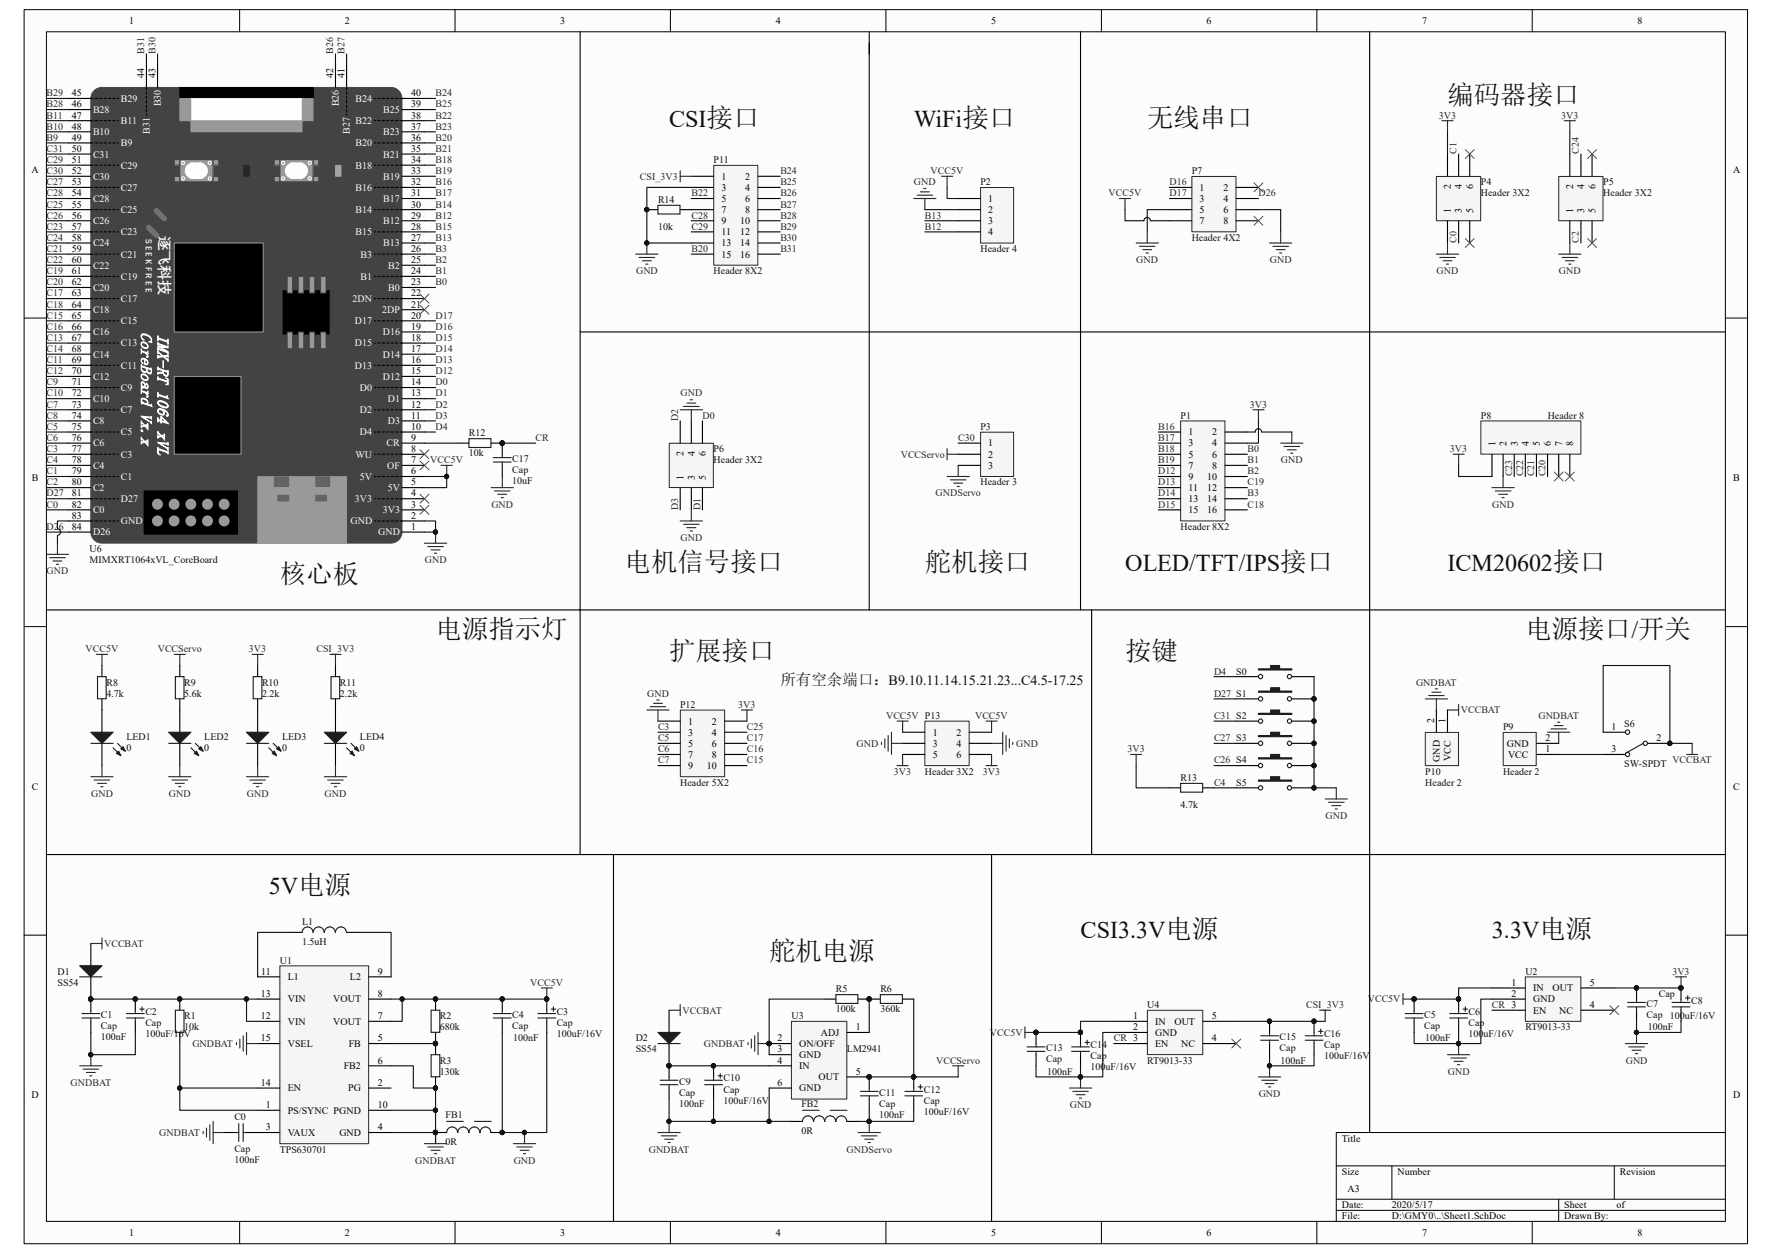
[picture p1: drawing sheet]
<svg xmlns="http://www.w3.org/2000/svg" width="420mm" height="297mm" viewBox="0 0 420 297" stroke-linecap="round" stroke-linejoin="round" font-family="sans-serif">
<defs><g id="words">
<g font-size="6.3" fill="#0e0e0e">
<text x="343.1" y="24.7">编码器接口</text>
<text x="271.9" y="30">无线串口</text>
<text x="148" y="135.4">电机信号接口</text>
<text x="219.2" y="135.4">舵机接口</text>
<text x="66.3" y="138.1">核心板</text>
<text x="103.3" y="151.3">电源指示灯</text>
<text x="361.5" y="151.3">电源接口/开关</text>
<text x="158.6" y="156.5">扩展接口</text>
<text x="266.7" y="156.5">按键</text>
<text x="182.3" y="227.7">舵机电源</text>
</g>
<g font-size="5.7" fill="#0e0e0e">
<text x="158.6" y="30">CSI接口</text>
<text x="216.6" y="30">WiFi接口</text>
<text x="266.7" y="135.4">OLED/TFT/IPS接口</text>
<text x="343.1" y="135.4">ICM20602接口</text>
<text x="63.7" y="211.9">5V电源</text>
<text x="256.1" y="222.4">CSI3.3V电源</text>
<text x="353.6" y="222.4">3.3V电源</text>
</g>
<g font-size="3.9" fill="#fefefe">
<text x="33.4" y="78.7" transform="rotate(90 33.4 78.7)">CoreBoard Vx.x</text>
<text x="37.3" y="79.2" transform="rotate(90 37.3 79.2)">IMX-RT 1064 xVL</text>
</g>
<text font-size="3.7" fill="#0e0e0e" x="185" y="162.3">所有空余端口：B9.10.11.14.15.21.23...C4.5-17.25</text>
<text font-size="3.6" fill="#fefefe" x="37.9" y="55.8" transform="rotate(90 37.9 55.8)">逐飞科技</text>
<g font-size="2.4">
<text x="30.6" y="5.7">1</text>
<text x="81.7" y="5.7">2</text>
<text x="132.8" y="5.7">3</text>
<text x="183.9" y="5.7">4</text>
<text x="234.9" y="5.7">5</text>
<text x="286" y="5.7">6</text>
<text x="337.1" y="5.7">7</text>
<text x="388.1" y="5.7">8</text>
<text x="17.1" y="22.8">45</text>
<text x="34.2" y="18.6" transform="rotate(-90 34.2 18.6)">44</text>
<text x="36.8" y="18.6" transform="rotate(-90 36.8 18.6)">43</text>
<text x="79" y="18.6" transform="rotate(-90 79 18.6)">42</text>
<text x="81.6" y="18.6" transform="rotate(-90 81.6 18.6)">41</text>
<text x="97.5" y="22.8">40</text>
<text x="17.1" y="25.4">46</text>
<text x="17.1" y="28.1">47</text>
<text x="97.5" y="28.1">38</text>
<text x="97.5" y="25.4">39</text>
<text x="17.1" y="30.7">48</text>
<text x="17.1" y="36">50</text>
<text x="17.1" y="33.4">49</text>
<text x="97.5" y="36">35</text>
<text x="97.5" y="33.4">36</text>
<text x="97.5" y="30.7">37</text>
<text x="7.5" y="40.9">A</text>
<text x="17.1" y="41.3">52</text>
<text x="17.1" y="38.7">51</text>
<text x="97.5" y="41.3">33</text>
<text x="97.5" y="38.7">34</text>
<text x="410.8" y="40.9">A</text>
<text x="17.1" y="46.5">54</text>
<text x="17.1" y="43.9">53</text>
<text x="97.5" y="46.5">31</text>
<text x="97.5" y="43.9">32</text>
<text x="171" y="42.6">1</text>
<text x="171" y="45.2">3</text>
<text x="171" y="47.9">5</text>
<text x="176.6" y="42.6">2</text>
<text x="176.6" y="45.2">4</text>
<text x="176.6" y="47.9">6</text>
<text x="234.2" y="47.9">1</text>
<text x="284.3" y="45.2">1</text>
<text x="284.3" y="47.9">3</text>
<text x="290" y="45.2">2</text>
<text x="290" y="47.9">4</text>
<text x="343.9" y="44.8" transform="rotate(-90 343.9 44.8)">2</text>
<text x="346.5" y="44.8" transform="rotate(-90 346.5 44.8)">4</text>
<text x="349.2" y="44.8" transform="rotate(-90 349.2 44.8)">6</text>
<text x="372.9" y="44.8" transform="rotate(-90 372.9 44.8)">2</text>
<text x="375.5" y="44.8" transform="rotate(-90 375.5 44.8)">4</text>
<text x="378.2" y="44.8" transform="rotate(-90 378.2 44.8)">6</text>
<text x="17.1" y="51.8">56</text>
<text x="17.1" y="49.2">55</text>
<text x="97.5" y="51.8">29</text>
<text x="97.5" y="49.2">30</text>
<text x="171" y="50.5">7</text>
<text x="171" y="53.1">9</text>
<text x="175.4" y="53.1">10</text>
<text x="176.6" y="50.5">8</text>
<text x="234.2" y="50.5">2</text>
<text x="234.2" y="53.1">3</text>
<text x="284.3" y="50.5">5</text>
<text x="284.3" y="53.1">7</text>
<text x="290" y="50.5">6</text>
<text x="290" y="53.1">8</text>
<text x="343.9" y="50.5" transform="rotate(-90 343.9 50.5)">1</text>
<text x="346.5" y="50.5" transform="rotate(-90 346.5 50.5)">3</text>
<text x="349.2" y="50.5" transform="rotate(-90 349.2 50.5)">5</text>
<text x="372.9" y="50.5" transform="rotate(-90 372.9 50.5)">1</text>
<text x="375.5" y="50.5" transform="rotate(-90 375.5 50.5)">3</text>
<text x="378.2" y="50.5" transform="rotate(-90 378.2 50.5)">5</text>
<text x="17.1" y="57.1">58</text>
<text x="17.1" y="54.4">57</text>
<text x="17.1" y="59.7">59</text>
<text x="97.5" y="59.7">26</text>
<text x="97.5" y="57.1">27</text>
<text x="97.5" y="54.4">28</text>
<text x="171" y="55.8">11</text>
<text x="171" y="58.4">13</text>
<text x="175.4" y="55.8">12</text>
<text x="175.4" y="58.4">14</text>
<text x="234.2" y="55.8">4</text>
<text x="17.1" y="62.4">60</text>
<text x="17.1" y="65">61</text>
<text x="97.5" y="65">24</text>
<text x="97.5" y="62.4">25</text>
<text x="171" y="61">15</text>
<text x="175.4" y="61">16</text>
<text x="17.1" y="67.6">62</text>
<text x="17.1" y="70.3">63</text>
<text x="97.5" y="70.3">22</text>
<text x="97.5" y="67.6">23</text>
<text x="17.1" y="72.9">64</text>
<text x="17.1" y="75.5">65</text>
<text x="97.5" y="75.5">20</text>
<text x="97.5" y="72.9">21</text>
<text x="17.1" y="78.2">66</text>
<text x="17.1" y="83.4">68</text>
<text x="17.1" y="80.8">67</text>
<text x="97.5" y="83.4">17</text>
<text x="97.5" y="80.8">18</text>
<text x="97.5" y="78.2">19</text>
<text x="17.1" y="88.7">70</text>
<text x="17.1" y="86.1">69</text>
<text x="97.5" y="88.7">15</text>
<text x="97.5" y="86.1">16</text>
<text x="17.1" y="94">72</text>
<text x="17.1" y="91.4">71</text>
<text x="97.5" y="94">13</text>
<text x="97.5" y="91.4">14</text>
<text x="17.1" y="99.3">74</text>
<text x="17.1" y="96.6">73</text>
<text x="17.1" y="101.9">75</text>
<text x="97.5" y="101.9">10</text>
<text x="97.5" y="99.3">11</text>
<text x="97.5" y="96.6">12</text>
<text x="17.1" y="104.5">76</text>
<text x="17.1" y="107.1">77</text>
<text x="97.5" y="107.1">8</text>
<text x="97.5" y="104.5">9</text>
<text x="234.2" y="105.8">1</text>
<text x="281.7" y="103.2">1</text>
<text x="281.7" y="105.8">3</text>
<text x="287.3" y="103.2">2</text>
<text x="287.3" y="105.8">4</text>
<text x="354.4" y="105.8" transform="rotate(-90 354.4 105.8)">1</text>
<text x="357" y="105.8" transform="rotate(-90 357 105.8)">2</text>
<text x="359.7" y="105.8" transform="rotate(-90 359.7 105.8)">3</text>
<text x="362.3" y="105.8" transform="rotate(-90 362.3 105.8)">4</text>
<text x="365" y="105.8" transform="rotate(-90 365 105.8)">5</text>
<text x="367.6" y="105.8" transform="rotate(-90 367.6 105.8)">6</text>
<text x="370.3" y="105.8" transform="rotate(-90 370.3 105.8)">7</text>
<text x="372.9" y="105.8" transform="rotate(-90 372.9 105.8)">8</text>
<text x="17.1" y="109.8">78</text>
<text x="17.1" y="112.4">79</text>
<text x="97.5" y="112.4">6</text>
<text x="97.5" y="109.8">7</text>
<text x="162" y="113.7" transform="rotate(-90 162 113.7)">1</text>
<text x="162" y="108.1" transform="rotate(-90 162 108.1)">2</text>
<text x="164.7" y="113.7" transform="rotate(-90 164.7 113.7)">3</text>
<text x="164.7" y="108.1" transform="rotate(-90 164.7 108.1)">4</text>
<text x="167.3" y="113.7" transform="rotate(-90 167.3 113.7)">5</text>
<text x="167.3" y="108.1" transform="rotate(-90 167.3 108.1)">6</text>
<text x="234.2" y="108.5">2</text>
<text x="234.2" y="111.1">3</text>
<text x="281.7" y="108.5">5</text>
<text x="281.7" y="111.1">7</text>
<text x="281.7" y="113.7">9</text>
<text x="286.1" y="113.7">10</text>
<text x="287.3" y="108.5">6</text>
<text x="287.3" y="111.1">8</text>
<text x="7.6" y="114.1">B</text>
<text x="17.1" y="115.1">80</text>
<text x="17.1" y="117.7">81</text>
<text x="97.5" y="117.7">4</text>
<text x="97.5" y="115.1">5</text>
<text x="281.7" y="116.4">11</text>
<text x="281.7" y="119">13</text>
<text x="286.1" y="116.4">12</text>
<text x="286.1" y="119">14</text>
<text x="410.8" y="114.1">B</text>
<text x="17.1" y="120.4">82</text>
<text x="17.1" y="125.6">84</text>
<text x="17.1" y="123">83</text>
<text x="97.5" y="125.6">1</text>
<text x="97.5" y="123">2</text>
<text x="97.5" y="120.4">3</text>
<text x="281.7" y="121.7">15</text>
<text x="286.1" y="121.7">16</text>
<text x="163.1" y="171.7">1</text>
<text x="168.7" y="171.7">2</text>
<text x="339.9" y="171.4" transform="rotate(-90 339.9 171.4)">2</text>
<text x="342.6" y="171.4" transform="rotate(-90 342.6 171.4)">1</text>
<text x="381.9" y="173.1">1</text>
<text x="163.1" y="174.4">3</text>
<text x="163.1" y="177">5</text>
<text x="163.1" y="179.7">7</text>
<text x="168.7" y="174.4">4</text>
<text x="168.7" y="177">6</text>
<text x="168.7" y="179.7">8</text>
<text x="221.1" y="174.4">1</text>
<text x="221.1" y="177">3</text>
<text x="221.1" y="179.7">5</text>
<text x="226.7" y="174.4">2</text>
<text x="226.7" y="177">4</text>
<text x="226.7" y="179.7">6</text>
<text x="357.2" y="177">GND</text>
<text x="357.4" y="179.7">VCC</text>
<text x="366.3" y="178.3">1</text>
<text x="366.3" y="175.7">2</text>
<text x="381.9" y="178.3">3</text>
<text x="392.6" y="175.7">2</text>
<text x="163.1" y="182.3">9</text>
<text x="167.6" y="182.3">10</text>
<text x="341.3" y="180.6" transform="rotate(-90 341.3 180.6)">GND</text>
<text x="343.9" y="180.3" transform="rotate(-90 343.9 180.3)">VCC</text>
<text x="7.6" y="187.2">C</text>
<text x="410.8" y="187.2">C</text>
<text x="61.9" y="231.1">11</text>
<text x="68.2" y="232.4">L1</text>
<text x="82.9" y="232.4">L2</text>
<text x="89.5" y="231.1">9</text>
<text x="358.2" y="233.7">1</text>
<text x="376.8" y="233.7">5</text>
<text x="61.8" y="236.3">13</text>
<text x="68.2" y="237.6">VIN</text>
<text x="79" y="237.6">VOUT</text>
<text x="89.5" y="236.3">8</text>
<text x="358.2" y="236.3">2</text>
<text x="363.4" y="235">IN</text>
<text x="363.4" y="237.6">GND</text>
<text x="368" y="235">OUT</text>
<text x="376.8" y="238.9">4</text>
<text x="61.8" y="241.6">12</text>
<text x="68.2" y="242.9">VIN</text>
<text x="79" y="242.9">VOUT</text>
<text x="89.5" y="241.6">7</text>
<text x="194.6" y="245.5">ADJ</text>
<text x="202.9" y="244.2">1</text>
<text x="268.6" y="241.6">1</text>
<text x="268.6" y="244.2">2</text>
<text x="273.8" y="242.9">IN</text>
<text x="273.8" y="245.5">GND</text>
<text x="278.3" y="242.9">OUT</text>
<text x="287.2" y="241.6">5</text>
<text x="363.4" y="240.3">EN</text>
<text x="369.6" y="240.3">NC</text>
<text x="61.8" y="246.8">15</text>
<text x="68.2" y="248.2">VSEL</text>
<text x="82.7" y="248.2">FB</text>
<text x="89.5" y="246.8">5</text>
<text x="184.3" y="246.8">2</text>
<text x="184.3" y="249.5">3</text>
<text x="189.4" y="248.2">ON/OFF</text>
<text x="189.4" y="250.8">GND</text>
<text x="273.8" y="248.2">EN</text>
<text x="280" y="248.2">NC</text>
<text x="287.2" y="246.8">4</text>
<text x="61.8" y="257.4">14</text>
<text x="81.5" y="253.4">FB2</text>
<text x="89.5" y="252.1">6</text>
<text x="89.5" y="257.4">2</text>
<text x="184.3" y="252.1">4</text>
<text x="184.3" y="257.4">6</text>
<text x="189.4" y="253.4">IN</text>
<text x="194" y="256.1">OUT</text>
<text x="202.9" y="254.8">5</text>
<text x="7.5" y="260.4">D</text>
<text x="63" y="262.7">1</text>
<text x="68.2" y="258.7">EN</text>
<text x="68.2" y="264">PS/SYNC PGND</text>
<text x="82.5" y="258.7">PG</text>
<text x="89.5" y="262.7">10</text>
<text x="189.4" y="258.7">GND</text>
<text x="410.8" y="260.4">D</text>
<text x="63" y="267.9">3</text>
<text x="68.2" y="269.2">VAUX</text>
<text x="80.4" y="269.2">GND</text>
<text x="89.5" y="267.9">4</text>
<text x="318.1" y="270.6">Title</text>
<text x="318.1" y="278.5">Size</text>
<text x="331.2" y="278.5">Number</text>
<text x="383.9" y="278.5">Revision</text>
<text x="318.1" y="286.4">Date:</text>
<text x="319.4" y="282.4">A3</text>
<text x="329.9" y="286.4">2020/5/17</text>
<text x="370.8" y="286.4">Sheet</text>
<text x="383.2" y="286.4">of</text>
<text x="30.6" y="293">1</text>
<text x="81.7" y="293">2</text>
<text x="132.8" y="293">3</text>
<text x="183.9" y="293">4</text>
<text x="234.9" y="293">5</text>
<text x="286" y="293">6</text>
<text x="318.1" y="289">File:</text>
<text x="329.9" y="289">D:\GMY0\..\Sheet1.SchDoc</text>
<text x="337.1" y="293">7</text>
<text x="370.7" y="289">Drawn By:</text>
<text x="388.1" y="293">8</text>
</g>
<g font-size="2.4" fill="#262626">
<text x="34.2" y="12.8" transform="rotate(-90 34.2 12.8)">B31</text>
<text x="36.8" y="12.8" transform="rotate(-90 36.8 12.8)">B30</text>
<text x="79" y="12.8" transform="rotate(-90 79 12.8)">B26</text>
<text x="81.6" y="12.8" transform="rotate(-90 81.6 12.8)">B27</text>
<text x="11" y="22.8">B29</text>
<text x="103.3" y="22.8">B24</text>
<text x="11" y="25.4">B28</text>
<text x="11" y="28.1">B11</text>
<text x="103.3" y="25.4">B25</text>
<text x="103.3" y="28.1">B22</text>
<text x="341" y="28.1">3V3</text>
<text x="370" y="28.1">3V3</text>
<text x="11" y="30.7">B10</text>
<text x="11" y="33.4">B9</text>
<text x="11" y="36">C31</text>
<text x="103.3" y="30.7">B23</text>
<text x="103.3" y="33.4">B20</text>
<text x="103.3" y="36">B21</text>
<text x="11" y="38.7">C29</text>
<text x="11" y="41.3">C30</text>
<text x="103.3" y="38.7">B18</text>
<text x="103.3" y="41.3">B19</text>
<text x="185" y="41.3">B24</text>
<text x="220.6" y="41.3">VCC5V</text>
<text x="345.2" y="36.5" transform="rotate(-90 345.2 36.5)">C1</text>
<text x="374.2" y="36.5" transform="rotate(-90 374.2 36.5)">C24</text>
<text x="11" y="43.9">C27</text>
<text x="11" y="46.5">C28</text>
<text x="103.3" y="43.9">B16</text>
<text x="103.3" y="46.5">B17</text>
<text x="151.7" y="42.6">CSI_3V3</text>
<text x="163.9" y="46.5">B22</text>
<text x="185" y="43.9">B25</text>
<text x="185" y="46.5">B26</text>
<text x="216.6" y="43.9">GND</text>
<text x="262.8" y="46.5">VCC5V</text>
<text x="277.2" y="43.9">D16</text>
<text x="277.2" y="46.5">D17</text>
<text x="298.3" y="46.5">D26</text>
<text x="11" y="49.2">C25</text>
<text x="11" y="51.8">C26</text>
<text x="103.3" y="49.2">B14</text>
<text x="103.3" y="51.8">B12</text>
<text x="163.9" y="51.8">C28</text>
<text x="185" y="49.2">B27</text>
<text x="185" y="51.8">B28</text>
<text x="219.2" y="51.8">B13</text>
<text x="11" y="54.4">C23</text>
<text x="11" y="57.1">C24</text>
<text x="11" y="59.7">C21</text>
<text x="103.3" y="54.4">B15</text>
<text x="103.3" y="57.1">B13</text>
<text x="103.3" y="59.7">B3</text>
<text x="163.9" y="54.4">C29</text>
<text x="163.9" y="59.7">B20</text>
<text x="185" y="54.4">B29</text>
<text x="185" y="57.1">B30</text>
<text x="185" y="59.7">B31</text>
<text x="219.2" y="54.4">B12</text>
<text x="345.2" y="57.6" transform="rotate(-90 345.2 57.6)">C0</text>
<text x="374.2" y="57.6" transform="rotate(-90 374.2 57.6)">C2</text>
<text x="11" y="62.4">C22</text>
<text x="11" y="65">C19</text>
<text x="103.3" y="62.4">B2</text>
<text x="103.3" y="65">B1</text>
<text x="150.7" y="65">GND</text>
<text x="269.3" y="62.4">GND</text>
<text x="300.9" y="62.4">GND</text>
<text x="340.5" y="65">GND</text>
<text x="369.5" y="65">GND</text>
<text x="11" y="67.6">C20</text>
<text x="11" y="70.3">C17</text>
<text x="103.3" y="67.6">B0</text>
<text x="11" y="72.9">C18</text>
<text x="11" y="75.5">C15</text>
<text x="103.3" y="75.5">D17</text>
<text x="11" y="78.2">C16</text>
<text x="11" y="80.8">C13</text>
<text x="11" y="83.4">C14</text>
<text x="103.3" y="78.2">D16</text>
<text x="103.3" y="80.8">D15</text>
<text x="103.3" y="83.4">D14</text>
<text x="11" y="86.1">C11</text>
<text x="11" y="88.7">C12</text>
<text x="103.3" y="86.1">D13</text>
<text x="103.3" y="88.7">D12</text>
<text x="11" y="94">C10</text>
<text x="11" y="91.4">C9</text>
<text x="103.3" y="91.4">D0</text>
<text x="103.3" y="94">D1</text>
<text x="161.3" y="94">GND</text>
<text x="11" y="96.6">C7</text>
<text x="11" y="99.3">C8</text>
<text x="11" y="101.9">C5</text>
<text x="103.3" y="101.9">D4</text>
<text x="103.3" y="96.6">D2</text>
<text x="103.3" y="99.3">D3</text>
<text x="160.7" y="99.8" transform="rotate(-90 160.7 99.8)">D2</text>
<text x="166.5" y="99.3">D0</text>
<text x="274.5" y="101.9">B16</text>
<text x="296.2" y="96.6">3V3</text>
<text x="11" y="104.5">C6</text>
<text x="11" y="107.1">C3</text>
<text x="127" y="104.5">CR</text>
<text x="227.1" y="104.5">C30</text>
<text x="274.5" y="104.5">B17</text>
<text x="274.5" y="107.1">B18</text>
<text x="295.7" y="107.1">B0</text>
<text x="343.7" y="107.1">3V3</text>
<text x="11" y="109.8">C4</text>
<text x="11" y="112.4">C1</text>
<text x="102" y="109.8">VCC5V</text>
<text x="213.5" y="108.5">VCCServo</text>
<text x="274.5" y="109.8">B19</text>
<text x="274.5" y="112.4">D12</text>
<text x="295.7" y="109.8">B1</text>
<text x="295.7" y="112.4">B2</text>
<text x="303.6" y="109.8">GND</text>
<text x="358.4" y="112.9" transform="rotate(-90 358.4 112.9)">C23</text>
<text x="361" y="112.9" transform="rotate(-90 361 112.9)">C22</text>
<text x="363.6" y="112.9" transform="rotate(-90 363.6 112.9)">C21</text>
<text x="366.3" y="112.9" transform="rotate(-90 366.3 112.9)">C20</text>
<text x="11" y="115.1">C2</text>
<text x="11" y="117.7">D27</text>
<text x="221.7" y="117.7">GNDServo</text>
<text x="274.5" y="115.1">D13</text>
<text x="274.5" y="117.7">D14</text>
<text x="295.7" y="117.7">B3</text>
<text x="295.7" y="115.1">C19</text>
<text x="11" y="120.4">C0</text>
<text x="11" y="125.6">D26</text>
<text x="116.5" y="120.4">GND</text>
<text x="160.7" y="120.9" transform="rotate(-90 160.7 120.9)">D3</text>
<text x="166" y="120.9" transform="rotate(-90 166 120.9)">D1</text>
<text x="274.5" y="120.4">D15</text>
<text x="295.7" y="120.4">C18</text>
<text x="353.7" y="120.4">GND</text>
<text x="161.3" y="128.3">GND</text>
<text x="11" y="136.1">GND</text>
<text x="100.7" y="133.5">GND</text>
<text x="20.3" y="154.6">VCC5V</text>
<text x="37.4" y="154.6">VCCServo</text>
<text x="59" y="154.6">3V3</text>
<text x="75" y="154.6">CSI_3V3</text>
<text x="287.7" y="159.9">D4</text>
<text x="153.4" y="165.1">GND</text>
<text x="175" y="167.8">3V3</text>
<text x="287.7" y="165.1">D27 S1</text>
<text x="335.6" y="162.5">GNDBAT</text>
<text x="156" y="173.1">C3</text>
<text x="177" y="173.1">C25</text>
<text x="210" y="170.4">VCC5V P13</text>
<text x="231.1" y="170.4">VCC5V</text>
<text x="287.7" y="170.4">C31 S2</text>
<text x="346.2" y="169.1">VCCBAT</text>
<text x="364.6" y="170.4">GNDBAT</text>
<text x="156" y="175.7">C5</text>
<text x="156" y="178.3">C6</text>
<text x="177" y="178.3">C16</text>
<text x="177" y="175.7">C17</text>
<text x="203" y="177">GND</text>
<text x="240.8" y="177">GND</text>
<text x="267.3" y="178.3">3V3</text>
<text x="287.7" y="175.7">C27 S3</text>
<text x="156" y="181">C7</text>
<text x="177" y="181">C15</text>
<text x="211.9" y="183.6">3V3</text>
<text x="233" y="183.6">3V3</text>
<text x="287.7" y="181">C26 S4</text>
<text x="396.4" y="181">VCCBAT</text>
<text x="21.6" y="188.8">GND</text>
<text x="40" y="188.8">GND</text>
<text x="58.5" y="188.8">GND</text>
<text x="76.9" y="188.8">GND</text>
<text x="287.7" y="186.2">C4</text>
<text x="314.2" y="194.1">GND</text>
<text x="24.7" y="224.5">VCCBAT</text>
<text x="125.7" y="233.7">VCC5V</text>
<text x="396.4" y="231.1">3V3</text>
<text x="309.6" y="238.9">CSI_3V3</text>
<text x="324.2" y="237.6">VCC5V</text>
<text x="353.6" y="238.9">CR 3</text>
<text x="161.8" y="240.3">VCCBAT</text>
<text x="234.6" y="245.5">VCC5V</text>
<text x="45.6" y="248.2">GNDBAT</text>
<text x="166.8" y="248.2">GNDBAT</text>
<text x="264" y="246.8">CR 3</text>
<text x="16.7" y="257.4">GNDBAT</text>
<text x="221.9" y="252.1">VCCServo</text>
<text x="343.2" y="254.8">GND</text>
<text x="385.3" y="252.1">GND</text>
<text x="253.5" y="262.7">GND</text>
<text x="298.3" y="260">GND</text>
<text x="37.7" y="269.2">GNDBAT</text>
<text x="98.4" y="275.8">GNDBAT</text>
<text x="121.8" y="275.8">GND</text>
<text x="153.8" y="273.2">GNDBAT</text>
<text x="200.7" y="273.2">GNDServo</text>
</g>
<g font-size="2.4" fill="#fefefe">
<text x="22.1" y="26.8">B28</text>
<text x="28.7" y="24.1">B29</text>
<text x="28.7" y="29.4">B11</text>
<text x="38.1" y="25.2" transform="rotate(-90 38.1 25.2)">B30</text>
<text x="80.3" y="25.2" transform="rotate(-90 80.3 25.2)">B26</text>
<text x="84.2" y="29.4">B22</text>
<text x="84.2" y="24.1">B24</text>
<text x="90.8" y="26.8">B25</text>
<text x="22.1" y="32">B10</text>
<text x="28.7" y="34.7">B9</text>
<text x="35.5" y="31.8" transform="rotate(-90 35.5 31.8)">B31</text>
<text x="82.9" y="31.8" transform="rotate(-90 82.9 31.8)">B27</text>
<text x="84.2" y="34.7">B20</text>
<text x="90.8" y="32">B23</text>
<text x="22.1" y="37.3">C31</text>
<text x="28.7" y="40">C29</text>
<text x="84.2" y="40">B18</text>
<text x="90.8" y="37.3">B21</text>
<text x="22.1" y="42.6">C30</text>
<text x="22.1" y="47.9">C28</text>
<text x="28.7" y="45.2">C27</text>
<text x="84.2" y="45.2">B16</text>
<text x="90.8" y="47.9">B17</text>
<text x="90.8" y="42.6">B19</text>
<text x="22.1" y="53.1">C26</text>
<text x="28.7" y="50.5">C25</text>
<text x="84.2" y="50.5">B14</text>
<text x="90.8" y="53.1">B12</text>
<text x="22.1" y="58.4">C24</text>
<text x="28.7" y="55.8">C23</text>
<text x="84.2" y="55.8">B15</text>
<text x="90.8" y="58.4">B13</text>
<text x="22.1" y="63.7">C22</text>
<text x="28.7" y="61">C21</text>
<text x="85.4" y="61">B3</text>
<text x="92" y="63.7">B2</text>
<text x="22.1" y="69">C20</text>
<text x="28.7" y="66.3">C19</text>
<text x="28.7" y="71.6">C17</text>
<text x="83.6" y="71.6">2DN</text>
<text x="85.4" y="66.3">B1</text>
<text x="92" y="69">B0</text>
<text x="22.1" y="74.2">C18</text>
<text x="28.7" y="76.8">C15</text>
<text x="84.1" y="76.8">D17</text>
<text x="90.6" y="74.2">2DP</text>
<text x="22.1" y="79.5">C16</text>
<text x="28.7" y="82.1">C13</text>
<text x="84.1" y="82.1">D15</text>
<text x="90.7" y="79.5">D16</text>
<text x="22.1" y="84.8">C14</text>
<text x="28.7" y="87.4">C11</text>
<text x="84.1" y="87.4">D13</text>
<text x="90.7" y="84.8">D14</text>
<text x="22.1" y="90">C12</text>
<text x="22.1" y="95.3">C10</text>
<text x="28.7" y="92.7">C9</text>
<text x="85.3" y="92.7">D0</text>
<text x="90.7" y="90">D12</text>
<text x="91.9" y="95.3">D1</text>
<text x="22.1" y="100.6">C8</text>
<text x="28.7" y="98">C7</text>
<text x="85.3" y="98">D2</text>
<text x="91.9" y="100.6">D3</text>
<text x="22.1" y="105.8">C6</text>
<text x="28.7" y="103.2">C5</text>
<text x="85.3" y="103.2">D4</text>
<text x="91.6" y="105.8">CR</text>
<text x="22.1" y="111.1">C4</text>
<text x="28.7" y="108.5">C3</text>
<text x="28.7" y="113.7">C1</text>
<text x="84.2" y="108.5">WU</text>
<text x="85.3" y="113.7">5V</text>
<text x="91.7" y="111.1">OF</text>
<text x="22.1" y="116.4">C2</text>
<text x="28.7" y="119">D27</text>
<text x="84.1" y="119">3V3</text>
<text x="91.9" y="116.4">5V</text>
<text x="22.1" y="121.7">C0</text>
<text x="28.7" y="124.3">GND</text>
<text x="83.1" y="124.3">GND</text>
<text x="90.7" y="121.7">3V3</text>
<text x="22.1" y="126.9">D26</text>
<text x="89.7" y="126.9">GND</text>
</g>
<g font-size="2.4" fill="#0e0e0e">
<text x="169.1" y="38.7">P11</text>
<text x="282.4" y="41.3">P7</text>
<text x="232.4" y="43.9">P2</text>
<text x="351" y="43.9">P4</text>
<text x="351" y="46.5">Header 3X2</text>
<text x="380" y="43.9">P5</text>
<text x="380" y="46.5">Header 3X2</text>
<text x="156" y="48.1">R14</text>
<text x="156" y="54.4">10k</text>
<text x="232.4" y="59.7">Header 4</text>
<text x="282.4" y="57.1">Header 4X2</text>
<text x="169.1" y="65">Header 8X2</text>
<text x="232.4" y="101.9">P3</text>
<text x="279.8" y="99.3">P1</text>
<text x="351" y="99.3">P8</text>
<text x="366.8" y="99.3">Header 8</text>
<text x="111.1" y="103.5">R12</text>
<text x="169.1" y="107.1">P6</text>
<text x="111.1" y="108.2">10k</text>
<text x="121.4" y="109.5">C17</text>
<text x="121.4" y="112.2">Cap</text>
<text x="169.1" y="109.8">Header 3X2</text>
<text x="121.4" y="114.8">10uF</text>
<text x="232.4" y="115.1">Header 3</text>
<text x="279.8" y="125.6">Header 8X2</text>
<text x="21.3" y="130.9">U6</text>
<text x="21.3" y="133.5">MIMXRT1064xVL_CoreBoard</text>
<text x="293" y="159.9">S0</text>
<text x="25.2" y="165.1">4.7k</text>
<text x="25.2" y="162.5">R8</text>
<text x="43.7" y="165.1">5.6k</text>
<text x="43.7" y="162.5">R9</text>
<text x="62.1" y="165.1">2.2k</text>
<text x="62.1" y="162.5">R10</text>
<text x="80.6" y="165.1">2.2k</text>
<text x="80.6" y="162.5">R11</text>
<text x="161.2" y="167.8">P12</text>
<text x="356.2" y="173.1">P9</text>
<text x="385" y="172.3">S6</text>
<text x="30" y="175.4">LED1</text>
<text x="30" y="178.1">0</text>
<text x="48.4" y="175.4">LED2</text>
<text x="48.4" y="178.1">0</text>
<text x="66.8" y="175.4">LED3</text>
<text x="66.8" y="178.1">0</text>
<text x="85.3" y="175.4">LED4</text>
<text x="85.3" y="178.1">0</text>
<text x="219.2" y="183.6">Header 3X2</text>
<text x="279.8" y="185.2">R13</text>
<text x="337.8" y="183.6">P10</text>
<text x="356.2" y="183.6">Header 2</text>
<text x="385" y="181.7">SW-SPDT</text>
<text x="161.2" y="186.2">Header 5X2</text>
<text x="279.8" y="191.5">4.7k</text>
<text x="293" y="186.2">S5</text>
<text x="337.8" y="186.2">Header 2</text>
<text x="71.6" y="219.2">L1</text>
<text x="71.6" y="223.9">1.5uH</text>
<text x="13.6" y="231.1">D1</text>
<text x="13.6" y="233.7">SS54</text>
<text x="66.3" y="228.4">U1</text>
<text x="361.5" y="231.1">U2</text>
<text x="198.1" y="240">100k</text>
<text x="198.1" y="235.2">R5</text>
<text x="208.7" y="240">360k</text>
<text x="208.7" y="235.2">R6</text>
<text x="271.9" y="238.9">U4</text>
<text x="390.3" y="238.7">C7</text>
<text x="393.1" y="236.3">Cap</text>
<text x="400.8" y="237.9">C8</text>
<text x="23.9" y="241.3">C1</text>
<text x="23.9" y="244">Cap</text>
<text x="34.5" y="245.8">100uF/16V</text>
<text x="34.5" y="240.5">C2</text>
<text x="34.5" y="243.2">Cap</text>
<text x="43.7" y="244.2">10k</text>
<text x="43.7" y="241.6">R1</text>
<text x="104.3" y="244.2">680k</text>
<text x="104.3" y="241.6">R2</text>
<text x="121.4" y="241.3">C4</text>
<text x="121.4" y="244">Cap</text>
<text x="132" y="245.8">100uF/16V</text>
<text x="132" y="240.5">C3</text>
<text x="132" y="243.2">Cap</text>
<text x="187.6" y="241.6">U3</text>
<text x="313.8" y="245.8">C16</text>
<text x="337.5" y="241.3">C5</text>
<text x="337.5" y="244">Cap</text>
<text x="348.1" y="245.8">100uF/16V</text>
<text x="348.1" y="240.5">C6</text>
<text x="348.1" y="243.2">Cap</text>
<text x="361.5" y="244.2">RT9013-33</text>
<text x="390.3" y="241.3">Cap</text>
<text x="390.5" y="244.2">100nF</text>
<text x="395.8" y="241.6">100uF/16V</text>
<text x="23.9" y="246.6">100nF</text>
<text x="121.7" y="246.8">100nF</text>
<text x="150.7" y="246.8">D2</text>
<text x="150.7" y="249.5">SS54</text>
<text x="200.7" y="249.5">LM2941</text>
<text x="247.9" y="249.2">C13</text>
<text x="247.9" y="251.8">Cap</text>
<text x="258.5" y="248.5">C14</text>
<text x="258.5" y="251.1">Cap</text>
<text x="303.3" y="246.6">C15</text>
<text x="303.3" y="249.2">Cap</text>
<text x="313.8" y="251.1">100uF/16V</text>
<text x="313.8" y="248.5">Cap</text>
<text x="337.8" y="246.8">100nF</text>
<text x="104.3" y="254.8">130k</text>
<text x="104.3" y="252.1">R3</text>
<text x="161" y="257.1">C9</text>
<text x="171.5" y="256.3">C10</text>
<text x="248.2" y="254.8">100nF</text>
<text x="258.5" y="253.7">100uF/16V</text>
<text x="271.9" y="252.1">RT9013-33</text>
<text x="303.5" y="252.1">100nF</text>
<text x="161" y="262.4">100nF</text>
<text x="161" y="259.8">Cap</text>
<text x="171.5" y="261.6">100uF/16V</text>
<text x="171.5" y="259">Cap</text>
<text x="189.9" y="262.4">FB2</text>
<text x="208.4" y="259.8">C11</text>
<text x="208.4" y="262.4">Cap</text>
<text x="218.9" y="259">C12</text>
<text x="218.9" y="261.6">Cap</text>
<text x="55.5" y="265.6">C0</text>
<text x="105.6" y="265">FB1</text>
<text x="189.9" y="268.7">0R</text>
<text x="208.4" y="265">100nF</text>
<text x="218.9" y="264.2">100uF/16V</text>
<text x="55.5" y="275.6">100nF</text>
<text x="55.5" y="273">Cap</text>
<text x="66.3" y="273.2">TPS630701</text>
<text x="105.6" y="271.4">0R</text>
</g>
<text font-size="2" fill="#fefefe" x="34.6" y="56.6" transform="rotate(90 34.6 56.6)">S E E K F R E E</text>
</g></defs>
<path d="M5.8 2.3h408.4v292.5h-408.4z" fill="#fcfcfc"/>
<path d="M5.7 2.3h408.5v292.5h-408.5z" fill="none" stroke="#000" stroke-width=".24"/>
<path d="M11 7.6h397.9v281.9h-397.9z" fill="#fcfcfc"/>
<g fill="none" stroke="#000" stroke-width=".24">
<path d="M11 7.5h397.9v282h-397.9zM56.8 2.3v5.2M107.8 2.3v5.2M158.9 2.3v5.2M210 2.3v5.2M261.1 2.3v5.2M312.1 2.3v5.2M363.2 2.3v5.2M5.7 75.4h5.3M409 75.4h5.2M5.7 148.5h5.3M409 148.5h5.2"/>
<path d="M5.7 221.7h5.3M409 221.7h5.2M316.7 276.4h92.3M329.9 276.4v7.9M382.6 276.4v7.9M409 268.5h-92.3v21M56.8 289.5v5.3M107.8 289.5v5.3M158.9 289.5v5.3M210 289.5v5.3M261.1 289.5v5.3M312.1 289.5v5.3"/>
<path d="M316.7 284.3h92.3M316.7 286.9h92.3M363.2 289.5v5.3M369.4 284.3v5.2"/>
</g>
<path d="M22.5 21.3l1.1-.5 .6-.1h68.4a2.63 2.63 0 0 1 2.7 2.7v102.7a2.63 2.63 0 0 1-2.7 2.6h-68.4a2.63 2.63 0 0 1-2.7-2.6v-102.7a2.63 2.63 0 0 1 1-2.1z" fill-rule="evenodd" fill="#434343" stroke="#434343" stroke-width=".24"/>
<path d="M61.1 113h21v15.8h-21z" fill="#999"/>
<path d="M61.1 113h21v15.8h-21z" fill="none" stroke="#999" stroke-width=".24"/>
<g fill="none" stroke="#000" stroke-width=".26">
<path d="M34.7 15.4v5.3M37.3 15.4v5.3M79.5 15.4v5.3M82.1 15.4v5.3M16.3 39.2h5.2M16.3 36.5h5.2M16.3 33.9h5.2M16.3 31.2h5.2M16.3 28.6h5.2M16.3 26h5.2M16.3 23.3h5.2M95.3 39.2h5.3"/>
<path d="M95.3 36.5h5.3M95.3 33.9h5.3M95.3 31.2h5.3M95.3 28.6h5.3M95.3 26h5.3M95.3 23.3h5.3M16.3 57.6h5.2M16.3 55h5.2M16.3 52.3h5.2M16.3 49.7h5.2M16.3 47.1h5.2M16.3 44.4h5.2"/>
<path d="M16.3 41.8h5.2M95.3 57.6h5.3M95.3 55h5.3M95.3 52.3h5.3M95.3 49.7h5.3M95.3 47.1h5.3M95.3 44.4h5.3M95.3 41.8h5.3M16.3 78.7h5.2M16.3 76.1h5.2M16.3 73.4h5.2M16.3 70.8h5.2"/>
<path d="M16.3 68.1h5.2M16.3 65.5h5.2M16.3 62.9h5.2M16.3 60.2h5.2M95.3 78.7h5.3M95.3 76.1h5.3M95.3 73.4h5.3M95.3 70.8h5.3M95.3 68.1h5.3M95.3 65.5h5.3M95.3 62.9h5.3M95.3 60.2h5.3"/>
<path d="M16.3 99.8h5.2M16.3 97.1h5.2M16.3 94.5h5.2M16.3 91.9h5.2M16.3 89.2h5.2M16.3 86.6h5.2M16.3 84h5.2M16.3 81.3h5.2M95.3 99.8h5.3M95.3 97.1h5.3M95.3 94.5h5.3M95.3 91.9h5.3"/>
<path d="M95.3 89.2h5.3M95.3 86.6h5.3M95.3 84h5.3M95.3 81.3h5.3M16.3 118.2h5.2M16.3 115.6h5.2M16.3 113h5.2M16.3 110.3h5.2M16.3 107.7h5.2M16.3 105h5.2M16.3 102.4h5.2M95.3 118.2h5.3"/>
<path d="M95.3 115.6h5.3M95.3 113h5.3M95.3 110.3h5.3M95.3 107.7h5.3M95.3 105h5.3M95.3 102.4h5.3M16.3 126.1h5.2M16.3 123.5h5.2M16.3 120.9h5.2M95.3 126.1h5.3M95.3 123.5h5.3M95.3 120.9h5.3"/>
</g>
<g fill="none" stroke="#000" stroke-width=".26" stroke-dasharray=".5 .5">
<path d="M21.5 23.3h6.6M21.5 28.6h6.6M21.5 33.9h6.6M21.5 39.2h6.6M34.7 20.7v6.6M82.1 20.7v6.6M95.3 39.2h-6.6M95.3 33.9h-6.6M95.3 28.6h-6.6M95.3 23.3h-6.6M21.5 44.4h6.6M21.5 49.7h6.6"/>
<path d="M21.5 55h6.6M95.3 55h-6.6M95.3 49.7h-6.6M95.3 44.4h-6.6M21.5 60.2h6.6M21.5 65.5h6.6M21.5 70.8h6.6M21.5 76.1h6.6M95.3 76.1h-6.6M95.3 70.8h-6.6M95.3 65.5h-6.6M95.3 60.2h-6.6"/>
<path d="M21.5 81.3h6.6M21.5 86.6h6.6M21.5 91.9h6.6M21.5 97.1h6.6M95.3 97.1h-6.6M95.3 91.9h-6.6M95.3 86.6h-6.6M95.3 81.3h-6.6M21.5 102.4h6.6M21.5 107.7h6.6M21.5 113h6.6M21.5 118.2h6.6"/>
<path d="M95.3 118.2h-6.6M95.3 113h-6.6M95.3 107.7h-6.6M95.3 102.4h-6.6M21.5 123.5h6.6M95.3 123.5h-6.6"/>
</g>
<g fill="#000" stroke="#000" stroke-width="1.3">
<path d="M67.7 69.5h9.8v9.2h-9.8z" fill-rule="evenodd"/>
<path d="M34.7 116.9h21v9.2h-21z" fill-rule="evenodd"/>
</g>
<g fill="none" stroke="#999" stroke-width="1.3">
<circle cx="37.3" cy="119.5" r=".64"/>
<circle cx="41.3" cy="119.5" r=".64"/>
<circle cx="45.2" cy="119.5" r=".64"/>
<circle cx="49.2" cy="119.5" r=".64"/>
<circle cx="53.1" cy="119.5" r=".64"/>
<circle cx="37.3" cy="123.5" r=".64"/>
<circle cx="41.3" cy="123.5" r=".64"/>
<circle cx="45.2" cy="123.5" r=".64"/>
<circle cx="49.2" cy="123.5" r=".64"/>
<circle cx="53.1" cy="123.5" r=".64"/>
</g>
<path d="M68.1 65.6h1.2v3.9h-1.2z" fill="#999"/>
<path d="M68.1 65.5h1.2v4h-1.2z" fill="none" stroke="#434343" stroke-width=".24"/>
<path d="M70.7 65.6h1.3v3.9h-1.3z" fill="#999"/>
<path d="M70.7 65.5h1.3v4h-1.3z" fill="none" stroke="#434343" stroke-width=".24"/>
<path d="M73.4 65.6h1.2v3.9h-1.2z" fill="#999"/>
<path d="M73.3 65.5h1.3v4h-1.3z" fill="none" stroke="#434343" stroke-width=".24"/>
<path d="M76 65.6h1.3v3.9h-1.3z" fill="#999"/>
<path d="M76 65.5h1.3v4h-1.3z" fill="none" stroke="#434343" stroke-width=".24"/>
<path d="M68.1 78.7h1.2v3.9h-1.2z" fill="#999"/>
<path d="M68.1 78.7h1.2v3.9h-1.2z" fill="none" stroke="#434343" stroke-width=".24"/>
<path d="M70.7 78.7h1.3v3.9h-1.3z" fill="#999"/>
<path d="M70.7 78.7h1.3v3.9h-1.3z" fill="none" stroke="#434343" stroke-width=".24"/>
<path d="M73.4 78.7h1.2v3.9h-1.2z" fill="#999"/>
<path d="M73.3 78.7h1.3v3.9h-1.3z" fill="none" stroke="#434343" stroke-width=".24"/>
<path d="M76 78.7h1.3v3.9h-1.3z" fill="#999"/>
<path d="M76 78.7h1.3v3.9h-1.3z" fill="none" stroke="#434343" stroke-width=".24"/>
<path d="M41.3 57.6h21.1v21.1h-21.1z" fill-rule="evenodd" fill="#000"/>
<path d="M41.3 57.6h21.1v21.1h-21.1z" fill="none" stroke="#999" stroke-width=".24"/>
<path d="M57.8 39.2h1.3v2.6h-1.3z" fill="#2e2e2e"/>
<path d="M57.8 39.2h1.3v2.6h-1.3z" fill="none" stroke="#262626" stroke-width=".24"/>
<path d="M74.8 117.5h2.6v1.2h-2.6z" fill="#666"/>
<path d="M74.8 117.4h2.6v1.3h-2.6z" fill="none" stroke="#666" stroke-width=".24"/>
<path d="M65.9 117.5h2.5v1.2h-2.5z" fill="#666"/>
<path d="M65.8 117.4h2.6v1.3h-2.6z" fill="none" stroke="#666" stroke-width=".24"/>
<path d="M74.8 113h3.3v2.3h-3.3z" fill="#666"/>
<path d="M74.8 113h3.3v2.3h-3.3z" fill="none" stroke="#666" stroke-width=".24"/>
<path d="M65.1 113h3.3v2.3h-3.3z" fill="#666"/>
<path d="M65 113h3.4v2.3h-3.4z" fill="none" stroke="#666" stroke-width=".24"/>
<path d="M35.2 53.9l1.9 1.9M37.1 50l1.8 1.8" fill="none" stroke="#6f6f6f" stroke-width="1.3"/>
<path d="M36.3 52.1l-.8-.8-1.6 1.6M40.2 52.9l-1.5 1.5-.8-.8" fill="none" stroke="#444" stroke-width="1.3"/>
<path d="M41.3 89.2h15.8v18.5h-15.8z" fill-rule="evenodd" fill="#000"/>
<path d="M41.3 89.2h15.8v18.5h-15.8z" fill="none" stroke="#999" stroke-width=".24"/>
<path d="M42.7 20.8h31.5v2.5h-31.5z" fill="#000"/>
<path d="M42.6 20.7h31.6v2.6h-31.6z" fill="none" stroke="#000" stroke-width=".24"/>
<path d="M45.3 23.4h26.3v5.2h-26.3z" fill="#fefefe"/>
<path d="M45.3 23.4h26.3v5.2h-26.3z" fill="none" stroke="#fefefe" stroke-width=".24"/>
<path d="M42.7 23.4h2.5v5.2h-2.5z" fill="#999"/>
<path d="M42.6 23.4h2.6v5.2h-2.6z" fill="none" stroke="#999" stroke-width=".24"/>
<path d="M71.7 23.4h2.5v5.2h-2.5z" fill="#999"/>
<path d="M71.6 23.4h2.6v5.2h-2.6z" fill="none" stroke="#999" stroke-width=".24"/>
<path d="M45.3 28.7h26.3v2.5h-26.3z" fill="#999"/>
<path d="M45.3 28.6h26.3v2.6h-26.3z" fill="none" stroke="#999" stroke-width=".24"/>
<path d="M66.4 37.9h7.8v5.2h-7.8z" fill="#999"/>
<path d="M66.3 37.8h7.9v5.3h-7.9z" fill="none" stroke="#434343" stroke-width=".24"/>
<path d="M65.1 41.9h1.2v1.2h-1.2z" fill="#999"/>
<path d="M65 41.8h1.3v1.3h-1.3z" fill="none" stroke="#434343" stroke-width=".24"/>
<path d="M79.6 39.2h1.2v2.6h-1.2z" fill="#a6a6a6"/>
<path d="M79.5 39.2h1.3v2.6h-1.3z" fill="none" stroke="#a6a6a6" stroke-width=".24"/>
<path d="M36.1 39.2h1.2v2.6h-1.2z" fill="#444"/>
<path d="M36 39.2h1.3v2.6h-1.3z" fill="none" stroke="#444" stroke-width=".24"/>
<path d="M69.5 39.2h1.5v2.6h-1.5z" fill-rule="evenodd" fill="#fefefe" stroke="#fefefe" stroke-width="1.3"/>
<g fill="none" stroke="#fefefe" stroke-width="1.3">
<circle cx="69.5" cy="40.5" r="1.29"/>
<circle cx="71.1" cy="40.5" r="1.29"/>
</g>
<path d="M65.1 37.9h1.2v1.3h-1.2z" fill="#999"/>
<path d="M65 37.8h1.3v1.4h-1.3z" fill="none" stroke="#434343" stroke-width=".24"/>
<path d="M74.3 41.9h1.2v1.2h-1.2z" fill="#999"/>
<path d="M74.3 41.8h1.2v1.3h-1.2z" fill="none" stroke="#434343" stroke-width=".24"/>
<path d="M74.3 37.9h1.2v1.3h-1.2z" fill="#999"/>
<path d="M74.3 37.8h1.2v1.4h-1.2z" fill="none" stroke="#434343" stroke-width=".24"/>
<g fill="none" stroke="#fefefe" stroke-width=".79">
<circle cx="67.1" cy="38.6" r=".11"/>
<circle cx="73.4" cy="38.6" r=".11"/>
<circle cx="67.1" cy="42.3" r=".11"/>
<circle cx="73.4" cy="42.3" r=".11"/>
</g>
<path d="M42.7 37.9h7.8v5.2h-7.8z" fill="#999"/>
<path d="M42.6 37.8h7.9v5.3h-7.9z" fill="none" stroke="#434343" stroke-width=".24"/>
<path d="M41.4 41.9h1.2v1.2h-1.2z" fill="#999"/>
<path d="M41.3 41.8h1.3v1.3h-1.3z" fill="none" stroke="#434343" stroke-width=".24"/>
<path d="M45.8 39.2h1.5v2.6h-1.5z" fill-rule="evenodd" fill="#fefefe" stroke="#fefefe" stroke-width="1.3"/>
<g fill="none" stroke="#fefefe" stroke-width="1.3">
<circle cx="45.8" cy="40.5" r="1.29"/>
<circle cx="47.3" cy="40.5" r="1.29"/>
</g>
<path d="M41.4 37.9h1.2v1.3h-1.2z" fill="#999"/>
<path d="M41.3 37.8h1.3v1.4h-1.3z" fill="none" stroke="#434343" stroke-width=".24"/>
<path d="M50.6 41.9h1.2v1.2h-1.2z" fill="#999"/>
<path d="M50.5 41.8h1.3v1.3h-1.3z" fill="none" stroke="#434343" stroke-width=".24"/>
<path d="M50.6 37.9h1.2v1.3h-1.2z" fill="#999"/>
<path d="M50.5 37.8h1.3v1.4h-1.3z" fill="none" stroke="#434343" stroke-width=".24"/>
<g fill="none" stroke="#fefefe" stroke-width=".79">
<circle cx="43.4" cy="38.6" r=".11"/>
<circle cx="49.7" cy="38.6" r=".11"/>
<circle cx="43.4" cy="42.3" r=".11"/>
<circle cx="49.7" cy="42.3" r=".11"/>
</g>
<g fill="none" stroke="#262626" stroke-width=".26">
<path d="M104.6 110.3h2.6M105.9 110.3v2.7M116.4 115.6h5.3M117.2 116.4h3.7M118 117.2h2.1M118.8 118h.5M119 113v2.6M11 131.4h5.3M11.8 132.2h3.7M12.6 133h2.1M13.4 133.8h.5M13.6 128.8v2.6"/>
<path d="M100.6 128.8h5.3M101.4 129.6h3.7M102.2 130.3h2.1M103 131.1h.5M103.2 126.1v2.7M59.7 155.1h2.7M61.1 155.1v2.7"/>
</g>
<g fill="#0e0e0e" stroke="#0e0e0e" stroke-width=".24">
<circle cx="103.2" cy="126.1" r=".51"/>
<circle cx="105.8" cy="112.9" r=".51"/>
<circle cx="119" cy="105" r=".51"/>
</g>
<path d="M108.5 105h2.6M116.4 105h2.6v2.7M119 110.3v2.7M61.1 157.8v2.6M61.1 165.7v7.9M61.1 176.2v5.3" fill="none" stroke="#000" stroke-width=".26"/>
<path d="M111.1 104h5.3v2.1h-5.3zM116.9 108.5h4.3M116.9 109.5h4.3M119 107.7v.8M119 109.5v.8M60 160.4h2.1v5.2h-2.1z" fill="none" stroke="#1c1c1c" stroke-width=".26"/>
<path d="M58.4 173.6h5.3l-2.6 2.6z" fill="#1c1c1c"/>
<path d="M58.4 173.6h5.3l-2.6 2.6zM63.7 177.3l1.8 1.8M64.8 176.2l1.8 1.9" fill="none" stroke="#1c1c1c" stroke-width=".26"/>
<path d="M65 178.1l.5 1-1-.5z" fill="#1c1c1c"/>
<path d="M65 178.1l.5 1-1-.5z" fill="none" stroke="#1c1c1c" stroke-width=".26"/>
<path d="M65.5 177.5l.6-.5 .5 1.1z" fill="#1c1c1c"/>
<path d="M58.4 176.2h5.3M65.5 177.5l.6-.5 .5 1.1z" fill="none" stroke="#1c1c1c" stroke-width=".26"/>
<path d="M58.4 184.1h5.3M59.2 184.9h3.7M60 185.7h2.1M60.8 186.5h.5M61.1 181.5v2.6" fill="none" stroke="#262626" stroke-width=".26"/>
<path d="M232.5 44.5h7.7v13.1h-7.7z" fill="#f5f5f5"/>
<path d="M232.4 44.4h7.8v13.2h-7.8z" fill="none" stroke="#262626" stroke-width=".24"/>
<path d="M227.1 47.1h5.3M227.1 49.7h5.3M227.1 52.3h5.3M227.1 55h5.3" fill="none" stroke="#000" stroke-width=".26"/>
<path d="M232.5 102.5h7.7v10.4h-7.7z" fill="#f5f5f5"/>
<path d="M232.4 102.4h7.8v10.5h-7.8z" fill="none" stroke="#262626" stroke-width=".24"/>
<path d="M227.1 105h5.3M227.1 107.7h5.3M227.1 110.3h5.3" fill="none" stroke="#000" stroke-width=".26"/>
<g fill="none" stroke="#262626" stroke-width=".26">
<path d="M216.6 47.1h5.2M217.4 46.3h3.6M218.1 45.5h2.2M218.9 44.7h.6M219.2 47.1v2.6M223.2 41.8h2.6M224.5 41.8v2.6M224.5 106.4v2.6M224.5 107.7h2.6M224.5 113h5.2M225.3 113.7h3.7M226.1 114.5h2.1"/>
<path d="M226.8 115.3h.6M227.1 110.3v2.7"/>
</g>
<path d="M279.9 99.8h10.4v23.7h-10.4z" fill="#f5f5f5"/>
<path d="M279.8 99.8h10.5v23.7h-10.5z" fill="none" stroke="#262626" stroke-width=".24"/>
<g fill="none" stroke="#000" stroke-width=".26">
<path d="M274.6 102.4h5.2M274.6 105h5.2M274.6 107.7h5.2M274.6 110.3h5.2M274.6 113h5.2M274.6 115.6h5.2M274.6 118.2h5.2M290.4 102.4h5.2M290.4 105h5.2M290.4 107.7h5.2M290.4 110.3h5.2M290.4 113h5.2"/>
<path d="M290.4 115.6h5.2M290.4 118.2h5.2M274.6 120.9h5.2M290.4 120.9h5.2"/>
</g>
<path d="M297 97.1h2.6M298.3 97.1v2.7M303.5 105h5.3M304.3 105.8h3.7M305.1 106.6h2.1M305.9 107.4h.5M306.2 102.4v2.6" fill="none" stroke="#262626" stroke-width=".26"/>
<path d="M340.5 41.9h10.4v10.4h-10.4z" fill="#f5f5f5"/>
<path d="M340.4 41.8h10.5v10.5h-10.5z" fill="none" stroke="#262626" stroke-width=".24"/>
<path d="M343.1 36.5v5.3M345.7 36.5v5.3M348.3 36.5v5.3M343.1 52.3v5.3M345.7 52.3v5.3M348.3 52.3v5.3" fill="none" stroke="#000" stroke-width=".26"/>
<path d="M341.8 28.6h2.6M343.1 28.6v2.6M343.1 57.6v2.6M340.4 60.2h5.3M341.2 61h3.7M342 61.8h2.1M342.8 62.6h.5" fill="none" stroke="#262626" stroke-width=".26"/>
<path d="M369.5 41.9h10.4v10.4h-10.4z" fill="#f5f5f5"/>
<path d="M369.4 41.8h10.5v10.5h-10.5z" fill="none" stroke="#262626" stroke-width=".24"/>
<path d="M372.1 36.5v5.3M374.7 36.5v5.3M377.3 36.5v5.3M372.1 52.3v5.3M374.7 52.3v5.3M377.3 52.3v5.3" fill="none" stroke="#000" stroke-width=".26"/>
<path d="M370.8 28.6h2.6M372.1 28.6v2.6M372.1 57.6v2.6M369.4 60.2h5.3M370.2 61h3.7M371 61.8h2.1M371.8 62.6h.5" fill="none" stroke="#262626" stroke-width=".26"/>
<path d="M158.7 105.1h10.4v10.5h-10.4z" fill="#f5f5f5"/>
<path d="M158.6 105.1h10.5v10.5h-10.5z" fill="none" stroke="#262626" stroke-width=".24"/>
<path d="M161.2 99.8v5.2M163.9 99.8v5.2M166.5 99.8v5.2M161.2 115.6v5.3M163.9 115.6v5.3M166.5 115.6v5.3" fill="none" stroke="#000" stroke-width=".26"/>
<path d="M161.2 97.1h5.3M162 96.3h3.7M162.8 95.6h2.1M163.6 94.8h.5M163.9 97.1v2.7M161.2 123.5h5.3M162 124.3h3.7M162.8 125.1h2.1M163.6 125.9h.5M163.9 120.9v2.6" fill="none" stroke="#262626" stroke-width=".26"/>
<path d="M282.5 41.9h10.4v13h-10.4z" fill="#f5f5f5"/>
<path d="M282.5 41.8h10.4v13.1h-10.4z" fill="none" stroke="#262626" stroke-width=".24"/>
<path d="M277.2 44.4h5.3M277.2 47.1h5.3M277.2 49.7h5.3M277.2 52.3h5.3M293 44.4h5.3M293 47.1h5.3M293 49.7h5.3M293 52.3h5.3" fill="none" stroke="#000" stroke-width=".26"/>
<path d="M265.3 47.1h2.7M266.6 47.1v2.6M269.3 57.6h5.3M270.1 58.4h3.7M270.9 59.2h2.1M271.7 60h.5M271.9 55v2.6M300.9 57.6h5.3M301.7 58.4h3.7M302.5 59.2h2.1M303.3 60h.5M303.5 55v2.6" fill="none" stroke="#262626" stroke-width=".26"/>
<path d="M351 99.8h23.7v7.9h-23.7z" fill="#f5f5f5"/>
<path d="M351 99.8h23.7v7.9h-23.7z" fill="none" stroke="#262626" stroke-width=".24"/>
<path d="M353.6 107.7v5.3M356.3 107.7v5.3M358.9 107.7v5.3M361.5 107.7v5.3M364.2 107.7v5.3M366.8 107.7v5.3M369.4 107.7v5.3M372.1 107.7v5.3" fill="none" stroke="#000" stroke-width=".26"/>
<path d="M344.4 107.7h2.6M345.7 107.7v2.6M353.6 115.6h5.3M354.4 116.4h3.7M355.2 117.2h2.1M356 118h.5M356.3 113v2.6" fill="none" stroke="#262626" stroke-width=".26"/>
<path d="M66.4 229h21v42.1h-21z" fill="#f5f5f5"/>
<path d="M66.3 228.9h21.1v42.2h-21.1z" fill="none" stroke="#262626" stroke-width=".24"/>
<g fill="none" stroke="#000" stroke-width=".26">
<path d="M21.5 223.6v5.3M21.5 231.6v7.9M61.1 231.6h5.2M61.1 236.8h5.2M69 221h2.6M82.1 221h2.7M87.4 231.6h5.3M87.4 236.8h5.3M103.2 236.8v2.7M119 236.8v2.7M21.5 242.1v2.6M61.1 242.1h5.2"/>
<path d="M61.1 247.4h5.2M61.1 257.9h5.2M87.4 242.1h5.3M87.4 247.4h5.3M87.4 257.9h5.3M87.4 252.6h5.3M103.2 244.7v5.3M103.2 255.3v2.6M119 242.1v2.6M53.2 268.5h2.6M58.4 268.5h7.9M61.1 263.2h5.2"/>
<path d="M87.4 263.2h5.3M87.4 268.5h5.3"/>
</g>
<g fill="none" stroke="#1c1c1c" stroke-width=".26">
<path d="M21.5 239.5v.8M71.6 221a1.29 1.29 0 0 1 1.3-1.3 1.29 1.29 0 0 1 1.3 1.3M74.2 221a1.29 1.29 0 0 1 1.3-1.3 1.29 1.29 0 0 1 1.3 1.3 1.32 1.32 0 0 1 1.3-1.3 1.32 1.32 0 0 1 1.4 1.3M79.5 221a1.29 1.29 0 0 1 1.3-1.3 1.29 1.29 0 0 1 1.3 1.3M102.2 239.5h2v5.2h-2zM119 239.5v.8M19.4 240.3h4.2M19.4 241.3h4.2M21.5 241.3v.8M102.2 250h2v5.2h-2zM116.9 240.3h4.3M116.9 241.3h4.3"/>
<path d="M119 241.3v.8M55.8 268.5h.8M56.6 266.3v4.3M57.6 266.3v4.3M57.6 268.5h.8"/>
</g>
<g fill="#0e0e0e" stroke="#0e0e0e" stroke-width=".24">
<circle cx="119" cy="236.8" r=".51"/>
<circle cx="21.5" cy="236.8" r=".51"/>
<circle cx="124.3" cy="268.4" r=".51"/>
<circle cx="103.2" cy="236.8" r=".51"/>
<circle cx="103.2" cy="247.4" r=".51"/>
<circle cx="103.2" cy="257.9" r=".51"/>
</g>
<path d="M121.7 271.1h5.3M122.5 271.9h3.7M123.3 272.7h2.1M124.1 273.5h.5M124.3 268.5v2.6" fill="none" stroke="#262626" stroke-width=".26"/>
<path d="M18.9 228.9h5.3l-2.7 2.7z" fill="#1c1c1c"/>
<g fill="none" stroke="#1c1c1c" stroke-width=".26">
<path d="M18.9 228.9h5.3l-2.7 2.7zM18.9 231.6h5.3M32.1 239.5v.8M33.1 239.2h1.1M33.7 238.7v1M41.6 239.5h2v5.2h-2zM129.6 239.5v.8M130.6 239.2h1.1M131.2 238.7v1M335.2 239.5v.8M345.7 239.5v.8M346.8 239.2h1"/>
<path d="M347.3 238.7v1M385.8 237.6h4.2M385.8 238.7h4.2M387.9 236.8v.8M387.9 238.7v.8M396.3 237.6h4.2M396.3 238.7h4.2M398.4 236.8v.8M398.4 238.7v.8M399.5 236.6h1M400 236v1.1M30 241.3h4.2"/>
<path d="M30 240.3h4.2M32.1 241.3v.8M127.5 241.3h4.2M127.5 240.3h4.2M129.6 241.3v.8M156.5 256.1h4.2M156.5 257.1h4.2M158.6 255.3v.8M158.6 257.1v.8M333.1 241.3h4.2M333.1 240.3h4.2M335.2 241.3v.8"/>
<path d="M343.6 241.3h4.2M343.6 240.3h4.2M345.7 241.3v.8M105.9 265.8h3.9M108.5 268.5a1.29 1.29 0 0 0-1.3-1.4 1.29 1.29 0 0 0-1.3 1.4M111.1 268.5a1.29 1.29 0 0 0-1.3-1.4 1.29 1.29 0 0 0-1.3 1.4M112.5 265.8h3.9M113.7 268.5a1.29 1.29 0 0 0-1.3-1.4 1.29 1.29 0 0 0-1.3 1.4M116.4 268.5a1.29 1.29 0 0 0-1.3-1.4 1.29 1.29 0 0 0-1.3 1.4"/>
</g>
<g fill="#0e0e0e" stroke="#0e0e0e" stroke-width=".24">
<circle cx="21.5" cy="236.8" r=".51"/>
<circle cx="103.2" cy="268.4" r=".51"/>
<circle cx="21.5" cy="250" r=".51"/>
<circle cx="42.6" cy="236.8" r=".51"/>
<circle cx="129.6" cy="236.8" r=".51"/>
<circle cx="119" cy="268.4" r=".51"/>
<circle cx="398.4" cy="234.2" r=".51"/>
<circle cx="32" cy="236.8" r=".51"/>
<circle cx="387.9" cy="234.2" r=".51"/>
<circle cx="335.1" cy="236.8" r=".51"/>
<circle cx="345.7" cy="247.4" r=".51"/>
<circle cx="345.7" cy="236.8" r=".51"/>
<circle cx="387.9" cy="244.7" r=".51"/>
<circle cx="158.5" cy="252.6" r=".51"/>
</g>
<g fill="none" stroke="#262626" stroke-width=".26">
<path d="M21.5 223.6h2.7M24.2 222.3v2.7M128.3 234.2h2.6M129.6 234.2v2.6M332.5 235.5v2.6M332.5 236.8h2.7M397.1 231.6h2.6M398.4 231.6v2.6M18.9 252.6h5.3M19.7 253.4h3.7M20.5 254.2h2.1M21.3 255h.5"/>
<path d="M21.5 250v2.6M56.1 247.1v.5M56.8 246.3v2.1M57.6 245.5v3.7M58.4 244.7v5.3M58.4 247.4h2.7M343.1 250h5.2M343.9 250.8h3.7M344.7 251.6h2.1M345.4 252.4h.6M345.7 247.4v2.6M385.2 247.4h5.3"/>
<path d="M386 248.2h3.7M386.8 248.9h2.1M387.6 249.7h.5M387.9 244.7v2.7M48.1 268.2v.5M48.9 267.4v2.1M49.7 266.6v3.7M50.5 265.8v5.3M50.5 268.5h2.7M100.6 271.1h5.3M101.4 271.9h3.7M102.2 272.7h2.1"/>
<path d="M103 273.5h.5M103.2 268.5v2.6"/>
</g>
<g fill="none" stroke="#000" stroke-width=".26">
<path d="M32.1 236.8v2.7M42.6 236.8v2.7M129.6 236.8v2.7M158.6 239.5v5.2M335.2 236.8v2.7M345.7 236.8v2.7M387.9 234.2v2.6M387.9 239.5v2.6M398.4 234.2v2.6M398.4 239.5v2.6M32.1 242.1v2.6M42.6 244.7v2.7"/>
<path d="M129.6 242.1v2.6M158.6 247.4v7.9M158.6 257.9v2.6M335.2 242.1v2.6M345.7 242.1v2.6M103.2 268.5h2.7M116.4 268.5h2.6"/>
</g>
<path d="M155.9 244.7h5.3l-2.6 2.7z" fill="#1c1c1c"/>
<path d="M155.9 244.7h5.3l-2.6 2.7zM155.9 247.4h5.3M167 257.1h4.2M167 256.1h4.2M169.1 255.3v.8M169.1 257.1v.8M170.2 255h1M170.7 254.5v1" fill="none" stroke="#1c1c1c" stroke-width=".26"/>
<g fill="#0e0e0e" stroke="#0e0e0e" stroke-width=".24">
<circle cx="158.5" cy="252.6" r=".51"/>
<circle cx="158.5" cy="265.8" r=".51"/>
<circle cx="169.1" cy="252.6" r=".51"/>
<circle cx="182.3" cy="247.4" r=".51"/>
</g>
<path d="M158.6 239.5h2.6M161.2 238.1v2.7M177.3 247.1v.5M178.1 246.3v2.1M178.9 245.5v3.7M179.7 244.7v5.3M179.7 247.4h2.6M155.9 268.5h5.3M156.7 269.2h3.7M157.5 270h2.1M158.3 270.8h.5M158.6 265.8v2.7" fill="none" stroke="#262626" stroke-width=".26"/>
<path d="M169.1 252.6v2.7M169.1 257.9v2.6" fill="none" stroke="#000" stroke-width=".26"/>
<path d="M187.6 242.1h13.1v18.4h-13.1z" fill="#f5f5f5"/>
<path d="M187.6 242.1h13.1v18.4h-13.1z" fill="none" stroke="#262626" stroke-width=".24"/>
<g fill="none" stroke="#000" stroke-width=".26">
<path d="M24.2 157.8v2.6M24.2 165.7v7.9M24.2 176.2v5.3M195.5 236.8h2.6M203.4 236.8h5.3M213.9 236.8h2.7M182.3 247.4h5.3M182.3 250h5.3M182.3 252.6h5.3M182.3 257.9h5.3M200.8 244.7h5.2M200.8 255.3h5.2v2.6"/>
<path d="M216.6 255.3v2.6M187.6 265.8h2.6M200.8 265.8h2.6M206 260.5v2.7M216.6 260.5v2.7"/>
</g>
<g fill="#0e0e0e" stroke="#0e0e0e" stroke-width=".24">
<circle cx="182.3" cy="247.4" r=".51"/>
<circle cx="206" cy="255.3" r=".51"/>
<circle cx="216.5" cy="255.3" r=".51"/>
<circle cx="206" cy="265.8" r=".51"/>
<circle cx="206" cy="236.8" r=".51"/>
</g>
<g fill="none" stroke="#1c1c1c" stroke-width=".26">
<path d="M23.1 160.4h2.1v5.2h-2.1zM198.1 235.8h5.2v2.1h-5.2zM208.7 235.8h5.2v2.1h-5.2zM203.9 258.7h4.2M203.9 259.8h4.2M206 257.9v.8M206 259.8v.7M214.5 258.7h4.2M214.5 259.8h4.2M216.6 257.9v.8M216.6 259.8v.7M217.6 257.6h1.1"/>
<path d="M218.1 257.1v1.1M190.2 263.2h4M192.8 265.8a1.29 1.29 0 0 0-1.3-1.3 1.29 1.29 0 0 0-1.3 1.3M195.4 265.8a1.29 1.29 0 0 0-1.3-1.3 1.29 1.29 0 0 0-1.3 1.3M196.8 263.2h4M198.1 265.8a1.29 1.29 0 0 0-1.3-1.3 1.29 1.29 0 0 0-1.3 1.3M200.7 265.8a1.29 1.29 0 0 0-1.3-1.3 1.29 1.29 0 0 0-1.3 1.3"/>
</g>
<path d="M22.8 155.1h2.7M24.2 155.1v2.7M225.8 252.6h2.6M227.1 252.6v2.7M203.4 268.5h5.3M204.2 269.2h3.7M205 270h2.1M205.8 270.8h.5M206 265.8v2.7" fill="none" stroke="#262626" stroke-width=".26"/>
<path d="M21.5 173.6h5.3l-2.6 2.6z" fill="#1c1c1c"/>
<path d="M21.5 173.6h5.3l-2.6 2.6zM26.8 177.3l1.8 1.8M27.9 176.2l1.8 1.9" fill="none" stroke="#1c1c1c" stroke-width=".26"/>
<path d="M27.6 178.6l.5-.5 .5 1z" fill="#1c1c1c"/>
<path d="M27.6 178.6l.5-.5 .5 1z" fill="none" stroke="#1c1c1c" stroke-width=".26"/>
<path d="M28.6 177.5l.6-.5 .5 1.1z" fill="#1c1c1c"/>
<path d="M21.5 176.2h5.3M28.6 177.5l.6-.5 .5 1.1zM41.6 160.4h2v5.2h-2z" fill="none" stroke="#1c1c1c" stroke-width=".26"/>
<path d="M41.3 155.1h2.6M42.6 155.1v2.7M21.5 184.1h5.3M22.3 184.9h3.7M23.1 185.7h2.1M23.9 186.5h.5M24.2 181.5v2.6" fill="none" stroke="#262626" stroke-width=".26"/>
<path d="M42.6 157.8v2.6M42.6 165.7v7.9M42.6 176.2v5.3" fill="none" stroke="#000" stroke-width=".26"/>
<path d="M40 173.6h5.2l-2.6 2.6z" fill="#1c1c1c"/>
<path d="M40 173.6h5.2l-2.6 2.6zM45.2 177.3l1.9 1.8M46.3 176.2l1.8 1.9" fill="none" stroke="#1c1c1c" stroke-width=".26"/>
<path d="M46 178.6l.6-.5 .5 1z" fill="#1c1c1c"/>
<path d="M46 178.6l.6-.5 .5 1z" fill="none" stroke="#1c1c1c" stroke-width=".26"/>
<path d="M47.1 177.5l.5-.5 .5 1.1z" fill="#1c1c1c"/>
<g fill="none" stroke="#1c1c1c" stroke-width=".26">
<path d="M40 176.2h5.2M47.1 177.5l.5-.5 .5 1.1zM389.5 176.2l-4.3 2.4"/>
<circle cx="385.7" cy="178.8" r=".51"/>
<circle cx="385.7" cy="173.6" r=".51"/>
<circle cx="390" cy="176.2" r=".51"/>
</g>
<g fill="none" stroke="#262626" stroke-width=".26">
<path d="M337.8 165.7h5.3M338.6 164.9h3.7M339.4 164.1h2.1M340.2 163.3h.5M340.4 165.7v2.6M343.1 168.3h2.6M345.7 167v2.6M366.8 173.6h5.3M367.6 172.8h3.7M368.4 172h2.1M369.2 171.2h.5M369.4 173.6v2.6"/>
<path d="M399.7 178.8h2.7M401.1 176.2v2.6M40 184.1h5.2M40.8 184.9h3.7M41.6 185.7h2.1M42.3 186.5h.6M42.6 181.5v2.6"/>
</g>
<g fill="none" stroke="#0e0e0e" stroke-width=".26">
<path d="M34.7 12.8v2.6M37.3 12.8v2.6M79.5 12.8v2.6M82.1 12.8v2.6M11 23.3h5.3M11 26h5.3M11 28.6h5.3M11 31.2h5.3M11 33.9h5.3M11 36.5h5.3M11 39.2h5.3M100.6 23.3h2.6"/>
<path d="M100.6 26h2.6M100.6 28.6h2.6M100.6 31.2h2.6M100.6 33.9h2.6M100.6 36.5h2.6M100.6 39.2h2.6M343.1 31.2v5.3M372.1 31.2v5.3M11 41.8h5.3M11 44.4h5.3M11 47.1h5.3M11 49.7h5.3"/>
<path d="M11 52.3h5.3M11 55h5.3M11 57.6h5.3M100.6 41.8h2.6M100.6 44.4h2.6M100.6 47.1h2.6M100.6 49.7h2.6M100.6 52.3h2.6M100.6 55h2.6M100.6 57.6h2.6M219.2 49.7h7.9M219.2 52.3h7.9"/>
<path d="M219.2 55h7.9M224.5 44.4v2.7h2.6M266.6 49.7v2.6h4.5a.77 .77 0 0 1 .8-.8 .77 .77 0 0 1 .8 .8M272.7 52.3h4.5M277.2 49.7h-5.3v5.3M298.3 49.7h5.2v5.3M11 60.2h5.3M11 62.9h5.3M11 65.5h5.3M11 68.1h5.3M11 76.1h5.3M11 78.7h5.3"/>
<path d="M11 70.8h5.3M11 73.4h5.3M100.6 60.2h2.6M100.6 62.9h2.6M100.6 65.5h2.6M100.6 68.1h2.6M100.6 76.1h2.6M100.6 78.7h2.6M11 81.3h5.3M11 84h5.3M11 86.6h5.3M11 89.2h5.3"/>
<path d="M11 91.9h5.3M11 94.5h5.3M11 97.1h5.3M11 99.8h5.3M100.6 81.3h2.6M100.6 84h2.6M100.6 86.6h2.6M100.6 89.2h2.6M100.6 91.9h2.6M100.6 94.5h2.6M100.6 97.1h2.6M100.6 99.8h2.6"/>
<path d="M298.3 99.8v5.2h-2.7M11 102.4h5.3M11 110.3h5.3M11 113h5.3M11 115.6h5.3M11 118.2h5.3M11 105h5.3M11 107.7h5.3M100.6 113h5.3v2.6h-5.3M100.6 102.4h2.6M100.6 105h7.9M119 105h8"/>
<path d="M299 102.4a.77 .77 0 0 0-.8-.8 .77 .77 0 0 0-.7 .8h-1.9M299.1 102.4h7.1M345.7 110.3v2.7h7.9M11 120.9h5.3M11 126.1h5.3M13.6 125.4a.76 .76 0 0 1 .8 .7 .76 .76 0 0 1-.8 .8v1.9M16.3 123.5h-2.7v1.8M100.6 123.5h2.6v2.6h-2.6M369.4 178.8h10.6M21.5 236.8h39.6M58.4 236.8v5.3h2.7M69 221h-7.9v10.6"/>
<path d="M84.8 221h7.9v10.6M95.3 236.8v5.3h-2.6M195.5 236.8h-13.2v13.2M206 236.8v7.9M216.6 236.8v18.5h-10.6M335.2 236.8h10.5M21.5 244.7v5.3h10.6v-5.3M42.6 247.4v10.5h18.5M42.6 257.9v5.3h18.5M92.7 252.6h5.3v5.3h5.2v5.3h-10.5M92.7 247.4h10.5M119 244.7v23.8h10.6v-23.8"/>
<path d="M158.6 252.6h23.7M182.3 257.9v7.9h-13.2M335.2 244.7v2.7h10.5v-2.7M387.9 242.1v2.6h10.5v-2.6M92.7 268.5h10.5v2.6M103.2 263.2v5.3M158.6 260.5v5.3h10.5v-5.3M182.3 265.8h5.3M203.4 265.8h2.6M206 263.2v2.6h10.6v-2.6"/>
</g>
<g fill="#0e0e0e" stroke="#0e0e0e" stroke-width=".24">
<circle cx="103.2" cy="126.1" r=".51"/>
<circle cx="105.8" cy="112.9" r=".51"/>
<circle cx="119" cy="105" r=".51"/>
<circle cx="103.2" cy="247.4" r=".51"/>
<circle cx="95.3" cy="236.8" r=".51"/>
<circle cx="58.4" cy="236.8" r=".51"/>
<circle cx="21.5" cy="250" r=".51"/>
<circle cx="42.6" cy="236.8" r=".51"/>
<circle cx="32" cy="236.8" r=".51"/>
<circle cx="21.5" cy="236.8" r=".51"/>
<circle cx="42.6" cy="257.9" r=".51"/>
<circle cx="103.2" cy="263.2" r=".51"/>
<circle cx="103.2" cy="257.9" r=".51"/>
<circle cx="103.2" cy="268.4" r=".51"/>
<circle cx="119" cy="268.4" r=".51"/>
<circle cx="124.3" cy="268.4" r=".51"/>
<circle cx="387.9" cy="244.7" r=".51"/>
<circle cx="345.7" cy="247.4" r=".51"/>
<circle cx="335.1" cy="236.8" r=".51"/>
<circle cx="345.7" cy="236.8" r=".51"/>
<circle cx="169.1" cy="265.8" r=".51"/>
<circle cx="158.5" cy="265.8" r=".51"/>
<circle cx="158.5" cy="252.6" r=".51"/>
<circle cx="169.1" cy="252.6" r=".51"/>
<circle cx="182.3" cy="247.4" r=".51"/>
<circle cx="182.3" cy="265.8" r=".51"/>
<circle cx="206" cy="265.8" r=".51"/>
<circle cx="206" cy="255.3" r=".51"/>
<circle cx="216.5" cy="255.3" r=".51"/>
<circle cx="206" cy="236.8" r=".51"/>
<circle cx="395.8" cy="176.2" r=".51"/>
</g>
<path d="M380 178.8h5.2M380 173.6h5.2M390.5 176.2h5.3" fill="none" stroke="#000" stroke-width=".26"/>
<path d="M356.3 173.7h7.8v7.8h-7.8z" fill="#f5f5f5"/>
<path d="M356.3 173.6h7.8v7.9h-7.8z" fill="none" stroke="#262626" stroke-width=".24"/>
<path d="M364.2 178.8h5.2M364.2 176.2h5.2" fill="none" stroke="#000" stroke-width=".26"/>
<path d="M337.9 173.7h7.8v7.8h-7.8z" fill="#f5f5f5"/>
<path d="M337.8 173.6h7.9v7.9h-7.9z" fill="none" stroke="#262626" stroke-width=".24"/>
<g fill="none" stroke="#000" stroke-width=".26">
<path d="M137.5 7.5v137.1h-126.5M206 7.5v137.1M256.1 7.5v137.1M324.6 7.5v137.1M137.5 78.7h271.5M258.7 144.6v58M409 144.6h-271.5v58M340.4 168.3v5.3M343.1 168.3v5.3M293 181.5h5.3M306.2 181.5h5.2M11 202.6h398"/>
<path d="M145.4 202.6v86.9M235 202.6v86.9"/>
</g>
<path d="M153.3 168.3h5.3M154.1 167.5h3.7M154.9 166.7h2.1M155.7 165.9h.5M155.9 168.3v2.6" fill="none" stroke="#262626" stroke-width=".26"/>
<circle cx="311.4" cy="181.5" r=".51" fill="#0e0e0e" stroke="#0e0e0e" stroke-width=".24"/>
<path d="M298.3 179.6h2.9v-.8h2.1v.8h2.9v.3h-7.9z" fill-rule="evenodd" fill="#1c1c1c"/>
<g fill="none" stroke="#1c1c1c" stroke-width=".26">
<path d="M298.3 179.6h2.9v-.8h2.1v.8h2.9v.3h-7.9z"/>
<circle cx="298.8" cy="181.5" r=".51"/>
<circle cx="305.6" cy="181.5" r=".51"/>
</g>
<g fill="#0e0e0e" stroke="#0e0e0e" stroke-width=".24">
<circle cx="311.4" cy="181.5" r=".51"/>
<circle cx="311.4" cy="176.2" r=".51"/>
</g>
<path d="M293 176.2h5.3M306.2 176.2h5.2" fill="none" stroke="#000" stroke-width=".26"/>
<path d="M298.3 174.4h2.9v-.8h2.1v.8h2.9v.2h-7.9z" fill-rule="evenodd" fill="#1c1c1c"/>
<g fill="none" stroke="#1c1c1c" stroke-width=".26">
<path d="M298.3 174.4h2.9v-.8h2.1v.8h2.9v.2h-7.9z"/>
<circle cx="298.8" cy="176.2" r=".51"/>
<circle cx="305.6" cy="176.2" r=".51"/>
</g>
<g fill="#0e0e0e" stroke="#0e0e0e" stroke-width=".24">
<circle cx="311.4" cy="176.2" r=".51"/>
<circle cx="311.4" cy="170.9" r=".51"/>
</g>
<path d="M293 170.9h5.3M306.2 170.9h5.2" fill="none" stroke="#000" stroke-width=".26"/>
<path d="M298.3 169.1h2.9v-.8h2.1v.8h2.9v.3h-7.9z" fill-rule="evenodd" fill="#1c1c1c"/>
<g fill="none" stroke="#1c1c1c" stroke-width=".26">
<path d="M298.3 169.1h2.9v-.8h2.1v.8h2.9v.3h-7.9z"/>
<circle cx="298.8" cy="170.9" r=".51"/>
<circle cx="305.6" cy="170.9" r=".51"/>
</g>
<g fill="#0e0e0e" stroke="#0e0e0e" stroke-width=".24">
<circle cx="311.4" cy="170.9" r=".51"/>
<circle cx="311.4" cy="165.6" r=".51"/>
</g>
<path d="M293 165.7h5.3M306.2 165.7h5.2" fill="none" stroke="#000" stroke-width=".26"/>
<path d="M298.3 163.8h2.9v-.8h2.1v.8h2.9v.3h-7.9z" fill-rule="evenodd" fill="#1c1c1c"/>
<g fill="none" stroke="#1c1c1c" stroke-width=".26">
<path d="M298.3 163.8h2.9v-.8h2.1v.8h2.9v.3h-7.9z"/>
<circle cx="298.8" cy="165.6" r=".51"/>
<circle cx="305.6" cy="165.6" r=".51"/>
</g>
<g fill="#0e0e0e" stroke="#0e0e0e" stroke-width=".24">
<circle cx="311.4" cy="165.6" r=".51"/>
<circle cx="311.4" cy="186.7" r=".51"/>
</g>
<path d="M293 186.7h5.3M306.2 186.7h5.2" fill="none" stroke="#000" stroke-width=".26"/>
<path d="M298.3 184.9h2.9v-.8h2.1v.8h2.9v.3h-7.9z" fill-rule="evenodd" fill="#1c1c1c"/>
<g fill="none" stroke="#1c1c1c" stroke-width=".26">
<path d="M279.8 185.7h5.2v2.1h-5.2zM298.3 184.9h2.9v-.8h2.1v.8h2.9v.3h-7.9z"/>
<circle cx="298.8" cy="186.7" r=".51"/>
<circle cx="305.6" cy="186.7" r=".51"/>
</g>
<circle cx="311.4" cy="186.7" r=".51" fill="#0e0e0e" stroke="#0e0e0e" stroke-width=".24"/>
<path d="M293 160.4h5.3M306.2 160.4h5.2M277.2 186.7h2.6M285.1 186.7h2.6" fill="none" stroke="#000" stroke-width=".26"/>
<path d="M287.7 165.7h5.3M287.7 170.9h5.3M287.7 176.2h5.3M269.3 181.5v5.2h7.9M287.7 186.7h5.3M287.7 181.5h5.3" fill="none" stroke="#0e0e0e" stroke-width=".26"/>
<path d="M268 178.8h2.6M269.3 178.8v2.7M314.1 189.4h5.3M314.9 190.2h3.7M315.7 191h2.1M316.5 191.8h.5M316.7 186.7v2.7" fill="none" stroke="#262626" stroke-width=".26"/>
<path d="M298.3 158.5h2.9v-.7h2.1v.7h2.9v.3h-7.9z" fill-rule="evenodd" fill="#1c1c1c"/>
<g fill="none" stroke="#1c1c1c" stroke-width=".26">
<path d="M298.3 158.5h2.9v-.7h2.1v.7h2.9v.3h-7.9zM78.5 160.4h2v5.2h-2zM243.4 249.2h4.3M243.4 248.2h4.3M245.6 247.4v.8M245.6 249.2v.8M254 249.2h4.2M254 248.2h4.2M256.1 247.4v.8M256.1 249.2v.8M257.2 247.1h1M257.7 246.6v1"/>
<path d="M298.8 245.5h4.2M298.8 246.6h4.2M300.9 244.7v.8M300.9 246.6v.8M309.3 245.5h4.3M309.3 246.6h4.3M311.4 244.7v.8M311.4 246.6v.8M312.5 244.5h1.1M313 243.9v1.1"/>
<circle cx="298.8" cy="160.4" r=".51"/>
<circle cx="305.6" cy="160.4" r=".51"/>
</g>
<path d="M287.7 160.4h5.3M311.4 160.4v26.3h5.3M92.7 236.8h36.9M216.6 255.3h10.5M245.6 252.6v2.7h10.5v-2.7M245.6 244.7h10.5M300.9 250v2.6h10.5v-2.6" fill="none" stroke="#0e0e0e" stroke-width=".26"/>
<g fill="#0e0e0e" stroke="#0e0e0e" stroke-width=".24">
<circle cx="311.4" cy="165.6" r=".51"/>
<circle cx="311.4" cy="170.9" r=".51"/>
<circle cx="311.4" cy="176.2" r=".51"/>
<circle cx="311.4" cy="181.5" r=".51"/>
<circle cx="311.4" cy="186.7" r=".51"/>
<circle cx="216.5" cy="255.3" r=".51"/>
<circle cx="95.3" cy="236.8" r=".51"/>
<circle cx="103.2" cy="236.8" r=".51"/>
<circle cx="119" cy="236.8" r=".51"/>
<circle cx="129.6" cy="236.8" r=".51"/>
<circle cx="300.9" cy="242.1" r=".51"/>
<circle cx="311.4" cy="242.1" r=".51"/>
<circle cx="245.5" cy="244.7" r=".51"/>
<circle cx="256.1" cy="255.3" r=".51"/>
<circle cx="256.1" cy="244.7" r=".51"/>
<circle cx="300.9" cy="252.6" r=".51"/>
</g>
<g fill="none" stroke="#4c4c4c" stroke-width=".24">
<path d="M347.3 35.5l2.1 2.1M349.4 35.5l-2.1 2.1M376.3 35.5l2.1 2.1M378.4 35.5l-2.1 2.1M297.2 51.3l2.1 2.1M297.2 43.4l2.1 2.1M299.3 51.3l-2.1 2.1M299.3 43.4l-2.1 2.1M347.3 56.5l2.1 2.2M349.4 56.5l-2.1 2.2M376.3 56.5l2.1 2.2M378.4 56.5l-2.1 2.2"/>
<path d="M99.5 69.7l2.2 2.1M99.5 72.4l2.2 2.1M101.7 69.7l-2.2 2.1M101.7 72.4l-2.2 2.1M99.5 119.8l2.2 2.1M99.5 117.2l2.2 2.1M99.5 109.3l2.2 2.1M99.5 106.6l2.2 2.1M101.7 119.8l-2.2 2.1M101.7 117.2l-2.2 2.1M101.7 109.3l-2.2 2.1M101.7 106.6l-2.2 2.1"/>
<path d="M368.4 111.9l2.1 2.1M370.5 111.9l-2.1 2.1M371 111.9l2.1 2.1M373.1 111.9l-2.1 2.1"/>
</g>
<path d="M79.5 157.8v2.6M324.6 144.6v123.9M79.5 165.7v7.9M79.5 176.2v5.3M245.6 244.7v2.7M245.6 250v2.6M256.1 244.7v2.7M256.1 250v2.6M300.9 242.1v2.6M300.9 247.4v2.6M311.4 242.1v2.6M311.4 247.4v2.6" fill="none" stroke="#000" stroke-width=".26"/>
<g fill="none" stroke="#262626" stroke-width=".26">
<path d="M78.2 155.1h2.6M79.5 155.1v2.7M312.8 239.5h2.6M314.1 239.5v2.6M242.9 243.4v2.6M242.9 244.7h2.7M253.5 257.9h5.2M254.3 258.7h3.6M255 259.5h2.2M256.1 255.3v2.6M298.3 255.3h5.2M299.1 256.1h3.7"/>
<path d="M299.9 256.9h2.1M300.6 257.6h.6M300.9 252.6v2.7M255.8 260.3h.6"/>
</g>
<path d="M76.9 173.6h5.2l-2.6 2.6z" fill="#1c1c1c"/>
<path d="M76.9 173.6h5.2l-2.6 2.6zM82.1 177.3l1.9 1.8M83.2 176.2l1.8 1.9" fill="none" stroke="#1c1c1c" stroke-width=".26"/>
<path d="M82.9 178.6l.6-.5 .5 1z" fill="#1c1c1c"/>
<path d="M82.9 178.6l.6-.5 .5 1z" fill="none" stroke="#1c1c1c" stroke-width=".26"/>
<path d="M84 177.5l.5-.5 .5 1.1z" fill="#1c1c1c"/>
<path d="M76.9 176.2h5.2M84 177.5l.5-.5 .5 1.1z" fill="none" stroke="#1c1c1c" stroke-width=".26"/>
<path d="M76.9 184.1h5.2M77.7 184.9h3.7M78.5 185.7h2.1M79.2 186.5h.6M79.5 181.5v2.6" fill="none" stroke="#262626" stroke-width=".26"/>
<path d="M169.2 39.2h10.4v23.7h-10.4z" fill="#f5f5f5"/>
<path d="M169.2 39.2h10.4v23.7h-10.4z" fill="none" stroke="#262626" stroke-width=".24"/>
<g fill="none" stroke="#000" stroke-width=".26">
<path d="M153.3 49.7h2.6M161.2 49.7h7.9M163.9 41.8h5.2M163.9 44.4h5.2M163.9 47.1h5.2M163.9 52.3h5.2M163.9 55h5.2M163.9 57.6h5.2M179.7 41.8h5.2M179.7 44.4h5.2M179.7 47.1h5.2M179.7 49.7h5.2"/>
<path d="M179.7 52.3h5.2M179.7 55h5.2M179.7 57.6h5.2M163.9 60.2h5.2M179.7 60.2h5.2"/>
</g>
<g fill="#0e0e0e" stroke="#0e0e0e" stroke-width=".24">
<circle cx="153.3" cy="49.7" r=".51"/>
<circle cx="153.3" cy="57.6" r=".51"/>
</g>
<path d="M155.9 48.7h5.3v2h-5.3z" fill="none" stroke="#1c1c1c" stroke-width=".26"/>
<path d="M153.3 57.6v2.6M161.2 40.5v2.6M161.2 41.8h2.7M150.7 60.2h5.2M151.5 61h3.7M152.3 61.8h2.1M153 62.6h.6" fill="none" stroke="#262626" stroke-width=".26"/>
<path d="M163.9 44.4h-10.6v13.2h10.6" fill="none" stroke="#0e0e0e" stroke-width=".26"/>
<path d="M219.2 171h10.5v10.5h-10.5z" fill="#f5f5f5"/>
<path d="M219.2 170.9h10.5v10.6h-10.5z" fill="none" stroke="#262626" stroke-width=".24"/>
<path d="M213.9 173.6h5.3M213.9 176.2h5.3M213.9 178.8h5.3M229.7 173.6h5.3M229.7 176.2h5.3M229.7 178.8h5.3" fill="none" stroke="#000" stroke-width=".26"/>
<g fill="none" stroke="#262626" stroke-width=".26">
<path d="M208.9 175.9v.6M209.7 175.2v2.1M210.5 174.4v3.7M211.3 173.6v5.2M211.3 176.2h2.6M212.6 170.9h2.6M213.9 170.9v2.7M213.9 178.8v2.7M233.7 170.9h2.6M235 170.9v2.7M235 178.8v2.7M235 176.2h2.7"/>
<path d="M237.7 173.6v5.2M238.4 174.4v3.7M239.2 175.2v2.1M240 175.9v.6M212.6 181.5h2.6M233.7 181.5h2.6"/>
</g>
<path d="M161.3 168.4h10.4v15.7h-10.4z" fill="#f5f5f5"/>
<path d="M161.2 168.3h10.5v15.8h-10.5z" fill="none" stroke="#262626" stroke-width=".24"/>
<path d="M155.9 170.9h5.3M155.9 173.6h5.3M155.9 176.2h5.3M155.9 178.8h5.3M171.8 170.9h5.2M171.8 173.6h5.2M171.8 176.2h5.2M171.8 178.8h5.2M155.9 181.5h5.3M171.8 181.5h5.2" fill="none" stroke="#000" stroke-width=".26"/>
<path d="M175.7 168.3h2.7M177 168.3v2.6" fill="none" stroke="#262626" stroke-width=".26"/>
<path d="M380 173.6v-15.8h15.8v18.4h5.3" fill="none" stroke="#0e0e0e" stroke-width=".26"/>
<circle cx="395.8" cy="176.2" r=".51" fill="#0e0e0e" stroke="#0e0e0e" stroke-width=".24"/>
<path d="M272 239.5h13.1v10.5h-13.1z" fill="#f5f5f5"/>
<path d="M271.9 239.5h13.2v10.5h-13.2z" fill="none" stroke="#262626" stroke-width=".24"/>
<path d="M264 242.1h7.9M264 244.7h7.9M264 247.4h7.9M285.1 242.1h7.9M285.1 247.4h7.9" fill="none" stroke="#000" stroke-width=".26"/>
<path d="M264 242.1h-7.9v2.6M264 244.7h-2.6v10.6h-5.3M293 242.1h21.1" fill="none" stroke="#0e0e0e" stroke-width=".26"/>
<g fill="#0e0e0e" stroke="#0e0e0e" stroke-width=".24">
<circle cx="256.1" cy="244.7" r=".51"/>
<circle cx="256.1" cy="255.3" r=".51"/>
<circle cx="311.4" cy="242.1" r=".51"/>
<circle cx="300.9" cy="242.1" r=".51"/>
</g>
<path d="M291.9 246.3l2.2 2.1M294.1 246.3l-2.2 2.1" fill="none" stroke="#4c4c4c" stroke-width=".24"/>
<path d="M361.6 231.6h13.1v10.5h-13.1z" fill="#f5f5f5"/>
<path d="M361.5 231.6h13.2v10.5h-13.2z" fill="none" stroke="#262626" stroke-width=".24"/>
<path d="M353.6 234.2h7.9M353.6 236.8h7.9M353.6 239.5h7.9M374.7 234.2h7.9M374.7 239.5h7.9" fill="none" stroke="#000" stroke-width=".26"/>
<path d="M353.6 234.2h-7.9v2.6M353.6 236.8h-2.6v10.6h-5.3M382.6 234.2h15.8" fill="none" stroke="#0e0e0e" stroke-width=".26"/>
<g fill="#0e0e0e" stroke="#0e0e0e" stroke-width=".24">
<circle cx="345.7" cy="236.8" r=".51"/>
<circle cx="345.7" cy="247.4" r=".51"/>
<circle cx="398.4" cy="234.2" r=".51"/>
<circle cx="387.9" cy="234.2" r=".51"/>
</g>
<path d="M381.6 238.4l2.1 2.1M383.7 238.4l-2.1 2.1" fill="none" stroke="#4c4c4c" stroke-width=".24"/>
<use href="#words"/>
</svg>
